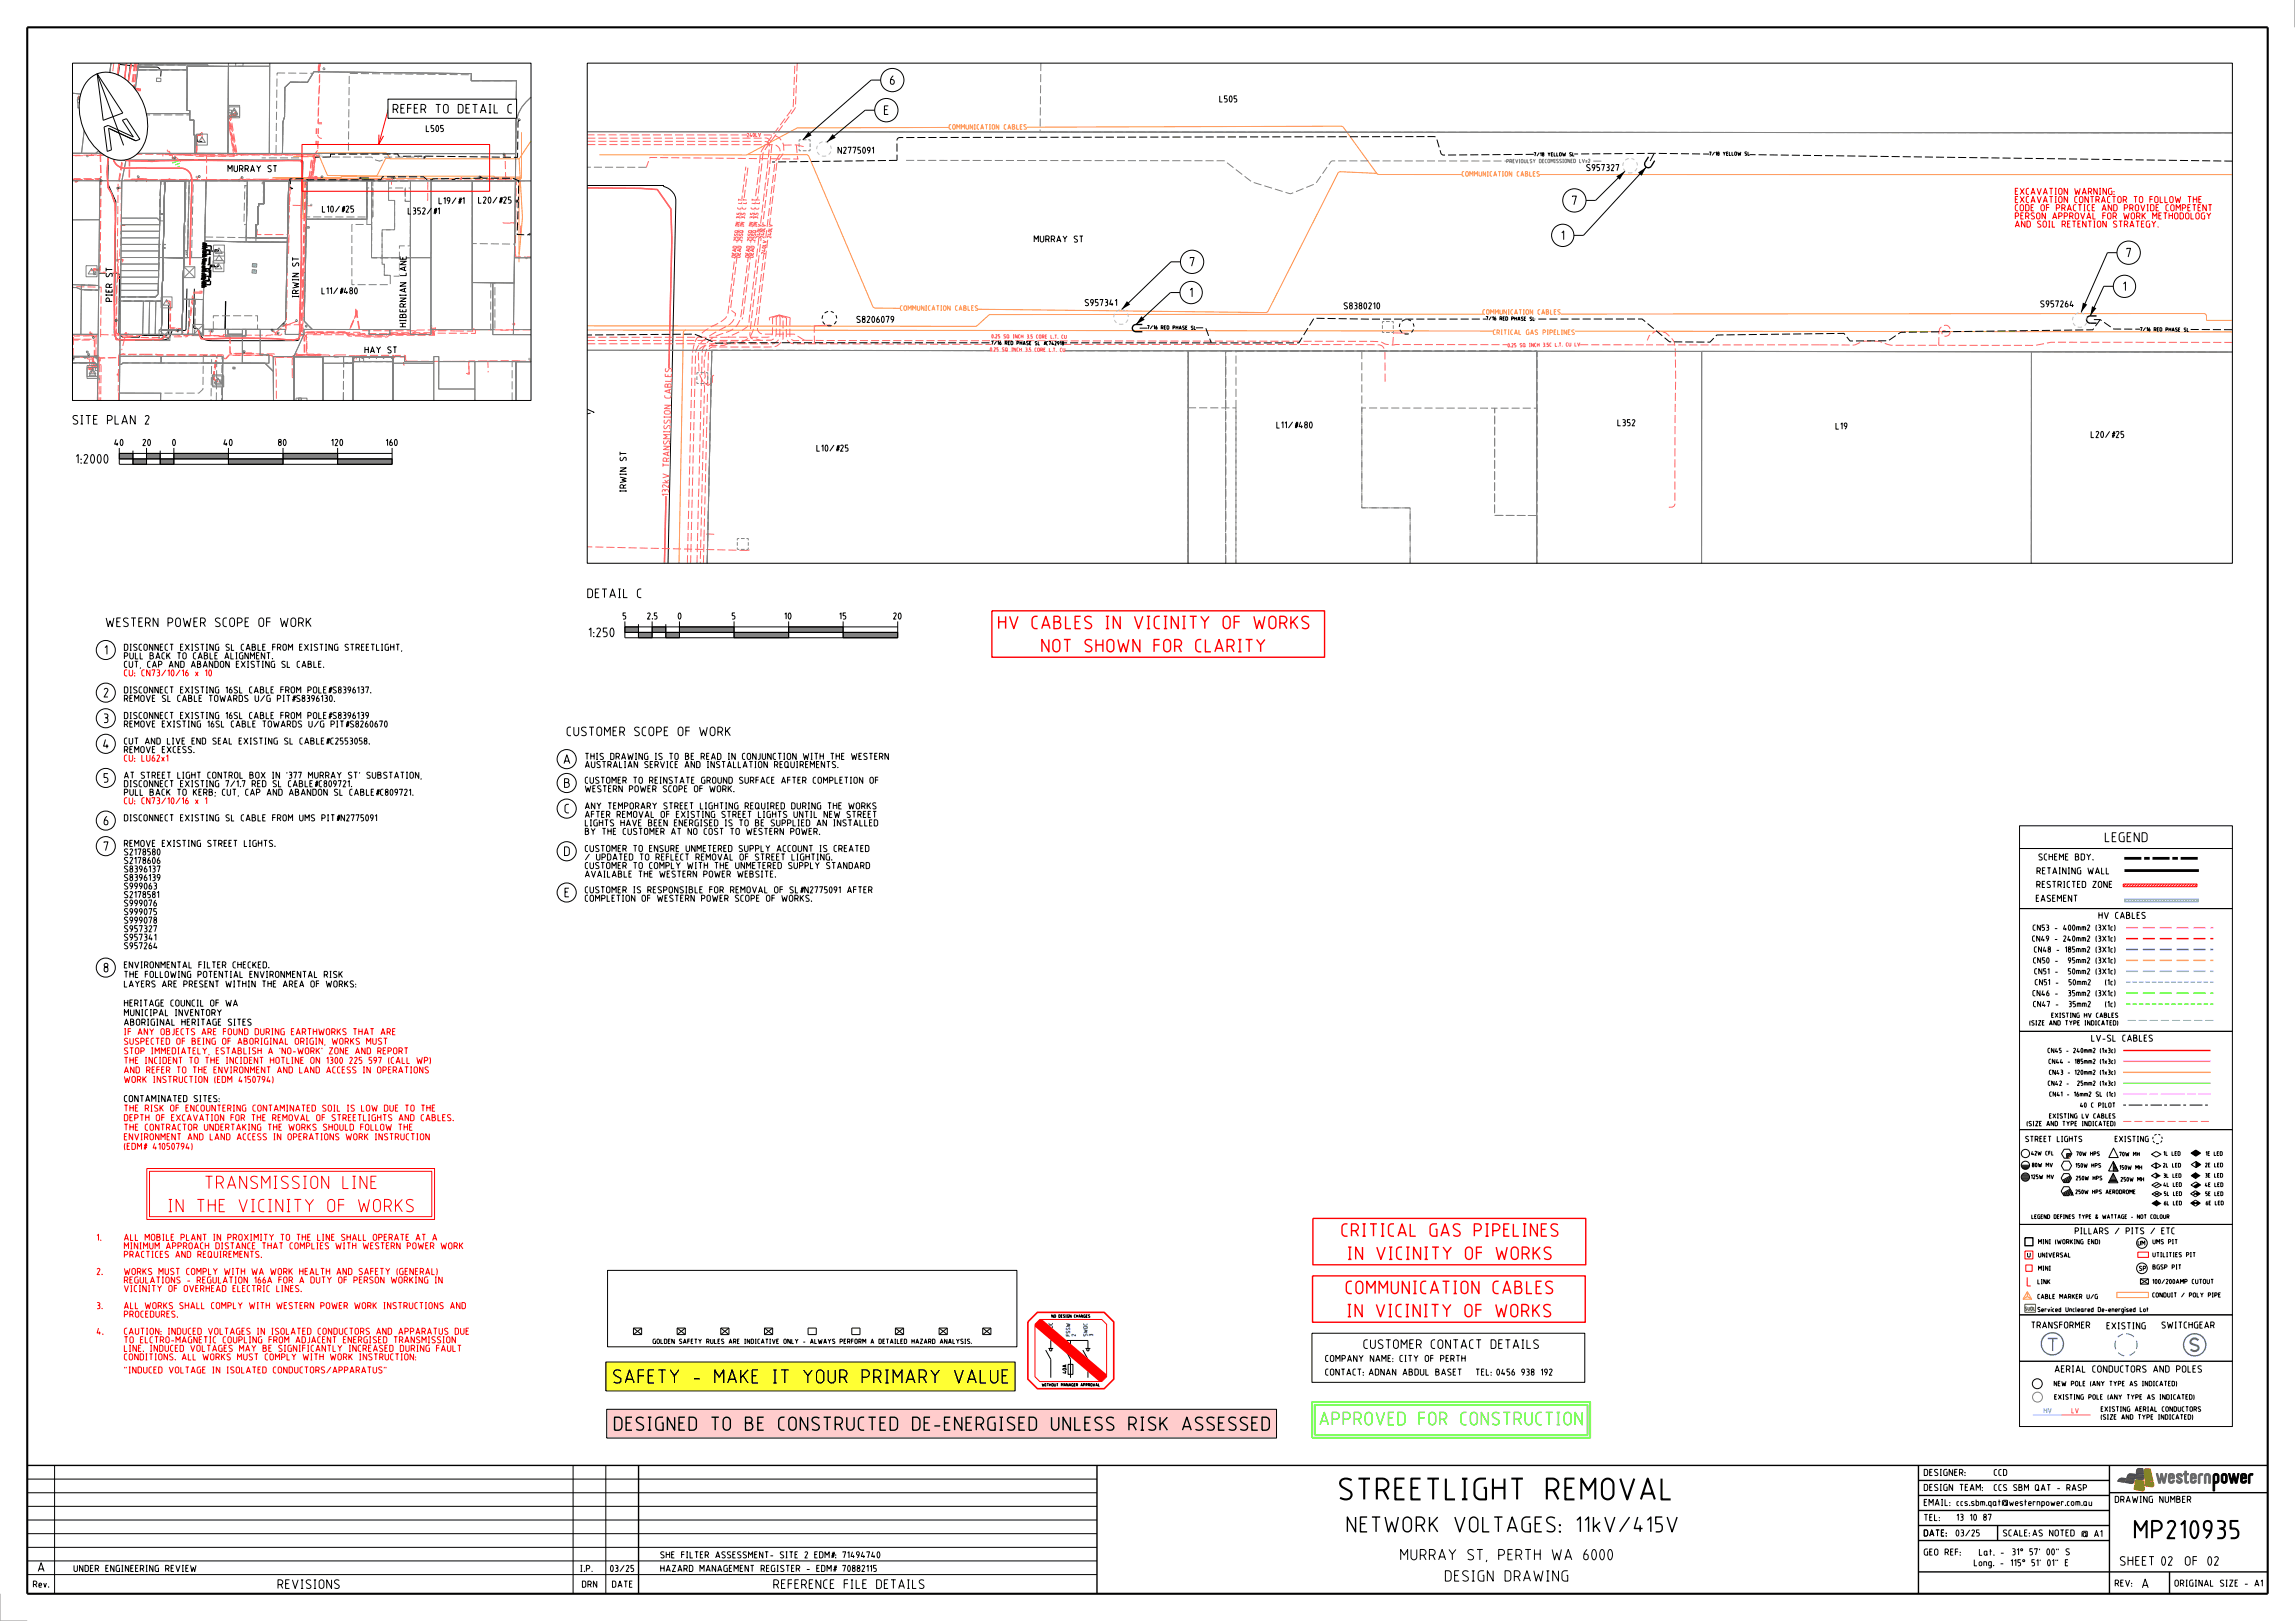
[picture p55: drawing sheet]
<svg xmlns="http://www.w3.org/2000/svg" width="841mm" height="594mm" viewBox="0 0 841 594" stroke-linecap="round" stroke-linejoin="round" font-family="sans-serif">
<defs><g id="words">
<text font-size="8.4" x="467" y="549.8">STREETLIGHT REMOVAL</text>
<text font-size="7" x="779.4" y="564">MP210935</text>
<text font-size="6" x="470" y="561.6">NETWORK VOLTAGES: 11kV/415V</text>
<g font-size="5.3">
<text x="224.6" y="507">SAFETY - MAKE IT YOUR PRIMARY VALUE</text>
<text x="225" y="524.3">DESIGNED TO BE CONSTRUCTED DE-ENERGISED UNLESS RISK ASSESSED</text>
</g>
<g font-size="5.1" fill="#03f">
<text x="750.2" y="495.3">T</text>
<text x="802.4" y="495.3">S</text>
</g>
<g font-size="5" fill="#f00">
<text x="365.7" y="230.6">HV CABLES IN VICINITY OF WORKS</text>
<text x="381.6" y="239.1">NOT SHOWN FOR CLARITY</text>
<text x="75.1" y="435.8">TRANSMISSION LINE</text>
<text x="61.6" y="444.3">IN THE VICINITY OF WORKS</text>
<text x="491.5" y="453.2">CRITICAL GAS PIPELINES</text>
<text x="493.8" y="461.7">IN VICINITY OF WORKS</text>
<text x="493.1" y="474.3">COMMUNICATION CABLES</text>
<text x="493.6" y="482.8">IN VICINITY OF WORKS</text>
</g>
<text font-size="5" fill="#3f0" x="483.5" y="522.3">APPROVED FOR CONSTRUCTION</text>
<g font-size="4.2">
<text x="491.2" y="571.8">MURRAY ST, PERTH WA 6000</text>
<text x="509.6" y="579.6">DESIGN DRAWING</text>
</g>
<text font-size="3.6" x="771.3" y="308.6">LEGEND</text>
<g font-size="3.5">
<text x="326.1" y="31.1">6</text>
<text x="143.9" y="41.6">REFER TO DETAIL C</text>
<text x="323.9" y="42.1">E</text>
<text x="576.1" y="75.2">7</text>
<text x="572.1" y="88">1</text>
<text x="779.2" y="94.3">7</text>
<text x="436" y="97.7">7</text>
<text x="778" y="106.7">1</text>
<text x="436" y="108.9">1</text>
<text x="26.6" y="155.6">SITE PLAN 2</text>
<text x="27.8" y="169.9">1:2000</text>
<text x="215.2" y="219.2">DETAIL C</text>
<text x="38.8" y="229.8">WESTERN POWER SCOPE OF WORK</text>
<text x="215.7" y="233.5">1:250</text>
<text x="38.3" y="239.9">1</text>
<text x="38" y="255.6">2</text>
<text x="38" y="264.9">3</text>
<text x="207.7" y="269.8">CUSTOMER SCOPE OF WORK</text>
<text x="37.8" y="274.3">4</text>
<text x="206.5" y="279.9">A</text>
<text x="38" y="286.8">5</text>
<text x="206.7" y="288.7">B</text>
<text x="206.9" y="298.1">C</text>
<text x="38" y="302.4">6</text>
<text x="38" y="311.8">7</text>
<text x="206.7" y="313.7">D</text>
<text x="206.9" y="328.8">E</text>
<text x="38" y="356.3">8</text>
<text x="499.6" y="494.3">CUSTOMER CONTACT DETAILS</text>
<text x="776.8" y="573.8">SHEET</text>
<text x="792" y="573.8">02</text>
<text x="802.2" y="573.8">OF02</text>
<text x="13.9" y="576">A</text>
<text x="101.7" y="582.3">REVISIONS</text>
<text x="283.4" y="582.3">REFERENCE FILE DETAILS</text>
<text x="784.9" y="582">A</text>
</g>
<text font-size="2.6" x="753" y="503">AERIAL CONDUCTORS AND POLES</text>
<g font-size="2.5">
<text x="446.8" y="37.5">L505</text>
<text x="156.1" y="48.3">L505</text>
<text x="307" y="56.3">N2775091</text>
<text x="83.4" y="63">MURRAY ST</text>
<text x="581.3" y="62.7">S957327</text>
<text x="118" y="77.9">L10/#25</text>
<text x="160.8" y="74.8">L19/#1</text>
<text x="175.2" y="74.6">L20/#25</text>
<text x="149.5" y="78.6">L352/#1</text>
<text x="378.9" y="88.8">MURRAY ST</text>
<text x="117.8" y="107.8">L11/#480</text>
<text x="41.2" y="110.6" transform="rotate(-90 41.2 110.6)">PIER ST</text>
<text x="109.5" y="109.1" transform="rotate(-90 109.5 109.1)">IRWIN ST</text>
<text x="397.5" y="112.1">S957341</text>
<text x="492.4" y="113.3">S8380210</text>
<text x="747.7" y="112.6">S957264</text>
<text x="148.9" y="119.9" transform="rotate(-90 148.9 119.9)">HIBERNIAN LANE</text>
<text x="313.9" y="118.3">S8206079</text>
<text x="133.6" y="129.5">HAY ST</text>
<text x="467.8" y="157">L11/#480</text>
<text x="592.7" y="156.2">L352</text>
<text x="672.7" y="157.4">L19</text>
<text x="766.2" y="160.5">L20/#25</text>
<text x="41.9" y="163.4">40</text>
<text x="52.2" y="163.4">20</text>
<text x="63.1" y="163.4">0</text>
<text x="81.9" y="163.4">40</text>
<text x="101.9" y="163.4">80</text>
<text x="121.4" y="163.4">120</text>
<text x="141.4" y="163.4">160</text>
<text x="299.2" y="165.5">L10/#25</text>
<text x="229.6" y="180.3" transform="rotate(-90 229.6 180.3)">IRWIN ST</text>
<text x="228.2" y="227">5</text>
<text x="237.1" y="227">2.5</text>
<text x="248.4" y="227">0</text>
<text x="268.2" y="227">5</text>
<text x="287.5" y="227">10</text>
<text x="307.6" y="227">15</text>
<text x="327.3" y="227">20</text>
<text x="45.5" y="238.4">DISCONNECT EXISTING SL CABLE FROM EXISTING STREETLIGHT,</text>
<text x="45.5" y="244.7">CUT, CAP AND ABANDON EXISTING SL CABLE.</text>
<text x="45.5" y="241.6">PULL BACK TO CABLE ALIGNMENT.</text>
<text x="45.5" y="257.2">REMOVE SL CABLE TOWARDS U/G PIT#S8396130.</text>
<text x="45.5" y="254.1">DISCONNECT EXISTING 16SL CABLE FROM POLE#S8396137.</text>
<text x="45.5" y="263.4">DISCONNECT EXISTING 16SL CABLE FROM POLE#S8396139</text>
<text x="45.5" y="266.6">REMOVE EXISTING 16SL CABLE TOWARDS U/G PIT#S8260670</text>
<text x="45.5" y="275.9">REMOVE EXCESS.</text>
<text x="45.5" y="272.8">CUT AND LIVE END SEAL EXISTING SL CABLE#C2553058.</text>
<text x="214.4" y="281.4">AUSTRALIAN SERVICE AND INSTALLATION REQUIREMENTS.</text>
<text x="214.4" y="278.4">THIS DRAWING IS TO BE READ IN CONJUNCTION WITH THE WESTERN</text>
<text x="45.5" y="285.3">AT STREET LIGHT CONTROL BOX IN '377 MURRAY ST' SUBSTATION,</text>
<text x="214.4" y="287.2">CUSTOMER TO REINSTATE GROUND SURFACE AFTER COMPLETION OF</text>
<text x="45.5" y="291.6">PULL BACK TO KERB; CUT, CAP AND ABANDON SL CABLE#C809721.</text>
<text x="45.5" y="288.4">DISCONNECT EXISTING 7/1.7 RED SL CABLE#C809721.</text>
<text x="214.4" y="290.3">WESTERN POWER SCOPE OF WORK.</text>
<text x="214.4" y="299.7">AFTER REMOVAL OF EXISTING STREET LIGHTS UNTIL NEW STREET</text>
<text x="214.4" y="296.6">ANY TEMPORARY STREET LIGHTING REQUIRED DURING THE WORKS</text>
<text x="45.5" y="300.9">DISCONNECT EXISTING SL CABLE FROM UMS PIT#N2775091</text>
<text x="214.4" y="305.9">BY THE CUSTOMER AT NO COST TO WESTERN POWER.</text>
<text x="214.4" y="302.8">LIGHTS HAVE BEEN ENERGISED IS TO BE SUPPLIED AN INSTALLED</text>
<text x="45.5" y="310.3">REMOVE EXISTING STREET LIGHTS.</text>
<text x="45.5" y="316.6">S2178606</text>
<text x="45.5" y="313.4">S2178580</text>
<text x="214.4" y="315.3">/ UPDATED TO REFLECT REMOVAL OF STREET LIGHTING.</text>
<text x="214.4" y="312.2">CUSTOMER TO ENSURE UNMETERED SUPPLY ACCOUNT IS CREATED</text>
<text x="747" y="315.3">SCHEME BDY.</text>
<text x="45.5" y="322.8">S8396139</text>
<text x="45.5" y="319.7">S8396137</text>
<text x="214.4" y="321.6">AVAILABLE THE WESTERN POWER WEBSITE.</text>
<text x="214.4" y="318.4">CUSTOMER TO COMPLY WITH THE UNMETERED SUPPLY STANDARD</text>
<text x="746.3" y="320.4">RETAINING WALL</text>
<text x="45.5" y="329.1">S2178581</text>
<text x="45.5" y="325.9">S999063</text>
<text x="214.4" y="327.3">CUSTOMER IS RESPONSIBLE FOR REMOVAL OF SL#N2775091 AFTER</text>
<text x="746.3" y="325.4">RESTRICTED ZONE</text>
<text x="45.5" y="335.3">S999075</text>
<text x="45.5" y="332.2">S999076</text>
<text x="214.4" y="330.4">COMPLETION OF WESTERN POWER SCOPE OF WORKS.</text>
<text x="746.1" y="330.4">EASEMENT</text>
<text x="45.5" y="341.6">S957327</text>
<text x="45.5" y="338.4">S999078</text>
<text x="769" y="336.7">HV CABLES</text>
<text x="45.5" y="347.8">S957264</text>
<text x="45.5" y="344.7">S957341</text>
<text x="45.5" y="358.3">THE FOLLOWING POTENTIAL ENVIRONMENTAL RISK</text>
<text x="45.5" y="354.8">ENVIRONMENTAL FILTER CHECKED.</text>
<text x="45.5" y="361.8">LAYERS ARE PRESENT WITHIN THE AREA OF WORKS:</text>
<text x="45.5" y="368.8">HERITAGE COUNCIL OF WA</text>
<text x="45.5" y="375.8">ABORIGINAL HERITAGE SITES</text>
<text x="45.5" y="372.3">MUNICIPAL INVENTORY</text>
<text x="766.4" y="381.7">LV-SL CABLES</text>
<text x="45.5" y="403.8">CONTAMINATED SITES:</text>
<text x="744.4" y="486.8">TRANSFORMER</text>
<text x="772" y="487.1">EXISTING</text>
<text x="791.1" y="486.8">SWITCHGEAR</text>
<text x="485.6" y="499.1">COMPANY NAME: CITY OF PERTH</text>
<text x="485.6" y="504.1">CONTACT:ADNAN ABDUL BASET</text>
<text x="540.8" y="504.1">TEL:0456 938 192</text>
<text x="705" y="540.8">DESIGNER:</text>
<text x="705" y="551.8">EMAIL:ccs.sbm.qat@westernpower.com.au</text>
<text x="705" y="546.3">DESIGN TEAM:</text>
<text x="775" y="550.7">DRAWING NUMBER</text>
<text x="705" y="557.3">TEL:</text>
<text x="717" y="557.3">13 10 87</text>
<text x="705" y="563">DATE: 03/25</text>
<text x="705" y="563">DATE:</text>
<text x="734" y="563">SCALE:</text>
<text x="744.8" y="563">AS NOTED @ A1</text>
<text x="242" y="571">SHE FILTER ASSESSMENT- SITE 2 EDM#: 71494740</text>
<text x="705" y="570">GEO REF:</text>
<text x="723.4" y="573.9">Long. - 115° 51' 01&quot; E</text>
<text x="725.2" y="570">Lat. - 31° 57' 00&quot; S</text>
<text x="12.1" y="581.8">Rev.</text>
<text x="27" y="576">UNDER ENGINEERING REVIEW</text>
<text x="212.6" y="576">I.P.</text>
<text x="213.3" y="581.8">DRN</text>
<text x="223.6" y="576">03/25</text>
<text x="224.3" y="581.8">DATE</text>
<text x="242" y="576">HAZARD MANAGEMENT REGISTER - EDM# 70882115</text>
<text x="775" y="581.4">REV:</text>
<text x="796.9" y="581.4">ORIGINAL SIZE - A1</text>
</g>
<g font-size="2.5" fill="#f00">
<text x="738.4" y="71.4">EXCAVATION WARNING:</text>
<text x="738.4" y="77.4">CODE OF PRACTICE AND PROVIDE COMPETENT</text>
<text x="738.4" y="74.4">EXCAVATION CONTRACTOR TO FOLLOW THE</text>
<text x="738.4" y="83.4">AND SOIL RETENTION STRATEGY.</text>
<text x="738.4" y="80.4">PERSON APPROVAL FOR WORK METHODOLOGY</text>
<text x="45.5" y="247.8">CU: CN73/10/16 x 10</text>
<text x="45.5" y="279.1">CU: LU62x1</text>
<text x="45.5" y="294.7">CU: CN73/10/16 x 1</text>
<text x="45.5" y="382.8">SUSPECTED OF BEING OF ABORIGINAL ORIGIN, WORKS MUST</text>
<text x="45.5" y="379.3">IF ANY OBJECTS ARE FOUND DURING EARTHWORKS THAT ARE</text>
<text x="45.5" y="389.8">THE INCIDENT TO THE INCIDENT HOTLINE ON 1300 225 597 (CALL WP)</text>
<text x="45.5" y="386.3">STOP IMMEDIATELY, ESTABLISH A 'NO-WORK' ZONE AND REPORT</text>
<text x="45.5" y="393.3">AND REFER TO THE ENVIRONMENT AND LAND ACCESS IN OPERATIONS</text>
<text x="45.5" y="396.8">WORK INSTRUCTION (EDM 4150794)</text>
<text x="45.5" y="407.3">THE RISK OF ENCOUNTERING CONTAMINATED SOIL IS LOW DUE TO THE</text>
<text x="45.5" y="410.8">DEPTH OF EXCAVATION FOR THE REMOVAL OF STREETLIGHTS AND CABLES.</text>
<text x="45.5" y="417.8">ENVIRONMENT AND LAND ACCESS IN OPERATIONS WORK INSTRUCTION</text>
<text x="45.5" y="414.3">THE CONTRACTOR UNDERTAKING THE WORKS SHOULD FOLLOW THE</text>
<text x="45.5" y="421.3">(EDM# 41050794)</text>
<text x="35.5" y="454.7">1.</text>
<text x="45.5" y="454.7">ALL MOBILE PLANT IN PROXIMITY TO THE LINE SHALL OPERATE AT A</text>
<text x="45.5" y="460.9">PRACTICES AND REQUIREMENTS.</text>
<text x="45.5" y="457.8">MINIMUM APPROACH DISTANCE THAT COMPLIES WITH WESTERN POWER WORK</text>
<text x="35.5" y="467.2">2.</text>
<text x="45.5" y="467.2">WORKS MUST COMPLY WITH WA WORK HEALTH AND SAFETY (GENERAL)</text>
<text x="45.5" y="473.4">VICINITY OF OVERHEAD ELECTRIC LINES.</text>
<text x="45.5" y="470.3">REGULATIONS - REGULATION 166A FOR A DUTY OF PERSON WORKING IN</text>
<text x="35.5" y="479.7">3.</text>
<text x="45.5" y="479.7">ALL WORKS SHALL COMPLY WITH WESTERN POWER WORK INSTRUCTIONS AND</text>
<text x="45.5" y="482.8">PROCEDURES.</text>
<text x="35.5" y="489.1">4.</text>
<text x="45.5" y="489.1">CAUTION: INDUCED VOLTAGES IN ISOLATED CONDUCTORS AND APPARATUS DUE</text>
<text x="45.5" y="495.3">LINE. INDUCED VOLTAGES MAY BE SIGNIFICANTLY INCREASED DURING FAULT</text>
<text x="45.5" y="492.2">TO ELCTRO-MAGNETIC COUPLING FROM ADJACENT ENERGISED TRANSMISSION</text>
<text x="45.5" y="503.3">&quot;INDUCED VOLTAGE IN ISOLATED CONDUCTORS/APPARATUS&quot;</text>
<text x="45.5" y="498.5">CONDITIONS. ALL WORKS MUST COMPLY WITH WORK INSTRUCTION:</text>
</g>
<g font-size="2.5" fill="#f66">
<text x="245.9" y="146" transform="rotate(-89 245.9 146)">CA B LES</text>
<text x="245.3" y="171.2" transform="rotate(-89 245.3 171.2)">T RA NS MI S S I ON</text>
<text x="245.1" y="178.8" transform="rotate(-89 245.1 178.8)">2 k V</text>
<text x="245" y="181.8" transform="rotate(-89 245 181.8)">13</text>
</g>
<g font-size="2.4">
<text x="760.3" y="452.2">PILLARS / PITS / ETC</text>
<text x="730.7" y="540.8">CCD</text>
<text x="730.7" y="546.3">CCS SBM QAT - RASP</text>
</g>
<g font-size="2.2">
<text x="744.9" y="341">CN53 - 400mm2 (3X1c)</text>
<text x="744.7" y="345">CN49 - 240mm2 (3X1c)</text>
<text x="745.1" y="353">CN50 -</text>
<text x="745.4" y="349">CN48 - 185mm2 (3X1c)</text>
<text x="756.6" y="353">95mm2 (3X1c)</text>
<text x="745.5" y="357">CN51 -</text>
<text x="756.8" y="357">50mm2 (3X1c)</text>
<text x="744.8" y="365">CN46 -</text>
<text x="745.7" y="361">CN51 -</text>
<text x="756.4" y="365">35mm2 (3X1c)</text>
<text x="757.9" y="361">50mm2</text>
<text x="771.3" y="361">(1c)</text>
<text x="745.1" y="369">CN47 -</text>
<text x="757.5" y="369">35mm2</text>
<text x="771.1" y="369">(1c)</text>
<text x="742.2" y="418.5">STREET LIGHTS</text>
<text x="775" y="418.5">EXISTING</text>
</g>
<g font-size="1.9" fill="#ffa032">
<text x="347.7" y="47.4">COMMUNICATION CABLES</text>
<text x="535.7" y="64.7">COMMUNICATION CABLES</text>
<text x="329.9" y="113.8">COMMUNICATION CABLES</text>
<text x="543.3" y="115.3">COMMUNICATION CABLES</text>
<text x="547.2" y="122.7">CRITICAL GAS PIPELINES</text>
</g>
<g font-size="1.9">
<text x="752.7" y="507.9">NEW POLE (ANY TYPE AS INDICATED)</text>
<text x="752.9" y="512.9">EXISTING POLE (ANY TYPE AS INDICATED)</text>
<text x="769.9" y="520.2">(SIZE AND TYPE INDICATED)</text>
<text x="769.9" y="517.3">EXISTING AERIAL CONDUCTORS</text>
</g>
<text font-size="1.9" fill="#39f" x="749" y="517.9">HV</text>
<text font-size="1.9" fill="#f66" x="759.1" y="517.9">LV</text>
<g font-size="1.8">
<text x="743.7" y="375.7">(SIZE AND TYPE INDICATED)</text>
<text x="751.7" y="372.9">EXISTING HV CABLES</text>
<text x="750.4" y="385.8">CN45 - 240mm2 (1x3c)</text>
<text x="750.7" y="389.8">CN44 - 185mm2 (1x3c)</text>
<text x="750.9" y="393.8">CN43 - 120mm2 (1x3c)</text>
<text x="750.5" y="397.8">CN42 -</text>
<text x="751" y="401.8">CN41 - 16mm2 SL (1c)</text>
<text x="760.1" y="397.8">25mm2 (1x3c)</text>
<text x="762.3" y="405.8">40 C PILOT</text>
<text x="742.7" y="412.6">(SIZE AND TYPE INDICATED)</text>
<text x="750.9" y="409.8">EXISTING LV CABLES</text>
<text x="746.9" y="455.9">MINI (WORKING END)</text>
<text x="788.8" y="455.9">UMS PIT</text>
<text x="746.9" y="460.8">UNIVERSAL</text>
<text x="783.4" y="456.4">UM</text>
<text x="788.8" y="460.7">UTILITIES PIT</text>
<text x="746.9" y="465.6">MINI</text>
<text x="783.9" y="465.7">SP</text>
<text x="788.8" y="465.1">BGSP PIT</text>
<text x="746.7" y="470.5">LINK</text>
<text x="788.8" y="470.5">100/200AMP CUTOUT</text>
<text x="746.7" y="476">CABLE MARKER U/G</text>
<text x="788.8" y="475.4">CONDUIT / POLY PIPE</text>
<text x="746.7" y="480.8">Serviced Uncleared De-energised Lot</text>
<text x="239.2" y="492.4">GOLDEN SAFETY RULES ARE INDICATIVE ONLY - ALWAYS PERFORM A DETAILED HAZARD ANALYSIS.</text>
</g>
<g font-size="1.6">
<text x="744.4" y="423.4">42W CFL</text>
<text x="760.9" y="423.5">70W HPS</text>
<text x="776.6" y="423.7">70W MH</text>
<text x="792.8" y="423.5">1L LED</text>
<text x="808.3" y="423.5">1E LED</text>
<text x="744.3" y="432">125W MV</text>
<text x="744.7" y="427.7">80W MV</text>
<text x="760.6" y="427.8">150W HPS</text>
<text x="776.7" y="428.6">150W MH</text>
<text x="792.7" y="427.8">2L LED</text>
<text x="792.8" y="431.6">3L LED</text>
<text x="808.1" y="427.7">2E LED</text>
<text x="808.1" y="431.5">3E LED</text>
<text x="760.6" y="437.5">250W HPS AERODROME</text>
<text x="760.7" y="432.5">250W HPS</text>
<text x="777.1" y="432.9">250W MH</text>
<text x="792.8" y="434.9">4L LED</text>
<text x="808" y="434.9">4E LED</text>
<text x="758.8" y="438.3">A</text>
<text x="793" y="441.6">6L LED</text>
<text x="793" y="438.2">5L LED</text>
<text x="808.2" y="438.2">5E LED</text>
<text x="808.3" y="441.6">6E LED</text>
<text x="744.5" y="446.6">LEGEND DEFINES TYPE &amp; WATTAGE - NOT COLOUR</text>
</g>
<g font-size="1.5" fill="#0028fa">
<text x="385.8" y="489.4" transform="rotate(-90 385.8 489.4)">SWDC</text>
<text x="387.8" y="489.4" transform="rotate(-90 387.8 489.4)">1</text>
<text x="392.1" y="489.6" transform="rotate(-90 392.1 489.6)">FSSW</text>
<text x="394.2" y="489.6" transform="rotate(-90 394.2 489.6)">2</text>
<text x="398.5" y="489.6" transform="rotate(-90 398.5 489.6)">SWDC</text>
<text x="400.5" y="489.6" transform="rotate(-90 400.5 489.6)">3</text>
</g>
<text font-size="1.5" x="390.8" y="503.3" transform="rotate(-90 390.8 503.3)">40A</text>
<g font-size="1.4" fill="#f66">
<text x="273.8" y="50.2" transform="rotate(-2 273.8 50.2)">2</text>
<text x="274.8" y="50.2" transform="rotate(-2 274.8 50.2)">4</text>
<text x="275.9" y="50.1" transform="rotate(-2 275.9 50.1)">0 LV</text>
<text x="271.6" y="76.8" transform="rotate(-83 271.6 76.8)">C</text>
<text x="271.8" y="74.7" transform="rotate(-83 271.8 74.7)">LT</text>
<text x="273.3" y="76.8" transform="rotate(-83 273.3 76.8)">C</text>
<text x="273.5" y="74.7" transform="rotate(-83 273.5 74.7)">LT</text>
<text x="276.5" y="76.8" transform="rotate(-83 276.5 76.8)">C</text>
<text x="276.8" y="74.7" transform="rotate(-83 276.8 74.7)">LT</text>
<text x="278.1" y="76.8" transform="rotate(-83 278.1 76.8)">C</text>
<text x="278.3" y="74.7" transform="rotate(-83 278.3 74.7)">LT</text>
<text x="270.8" y="83.1" transform="rotate(-83 270.8 83.1)">I N</text>
<text x="271.2" y="80.2" transform="rotate(-83 271.2 80.2)">3 .5</text>
<text x="272.6" y="83.1" transform="rotate(-83 272.6 83.1)">I N</text>
<text x="272.9" y="80.2" transform="rotate(-83 272.9 80.2)">3 .5</text>
<text x="275.8" y="83.1" transform="rotate(-83 275.8 83.1)">I N</text>
<text x="276.1" y="80.2" transform="rotate(-83 276.1 80.2)">3 .5</text>
<text x="277.3" y="83.1" transform="rotate(-83 277.3 83.1)">I N</text>
<text x="277.7" y="80.2" transform="rotate(-83 277.7 80.2)">3 .5</text>
<text x="270.2" y="88.9" transform="rotate(-83 270.2 88.9)">.2</text>
<text x="270.3" y="87.5" transform="rotate(-83 270.3 87.5)">5 S Q</text>
<text x="271.9" y="88.9" transform="rotate(-83 271.9 88.9)">.2</text>
<text x="272.1" y="87.5" transform="rotate(-83 272.1 87.5)">5 S Q</text>
<text x="275.1" y="88.9" transform="rotate(-83 275.1 88.9)">.2</text>
<text x="275.3" y="87.5" transform="rotate(-83 275.3 87.5)">5 S Q</text>
<text x="276.7" y="88.9" transform="rotate(-83 276.7 88.9)">.2</text>
<text x="276.8" y="87.5" transform="rotate(-83 276.8 87.5)">5 S Q</text>
<text x="278.5" y="87.3" transform="rotate(-83 278.5 87.3)">2</text>
<text x="278.6" y="86.3" transform="rotate(-83 278.6 86.3)">4</text>
<text x="278.8" y="85.2" transform="rotate(-83 278.8 85.2)">0 LV</text>
<text x="280" y="87.3" transform="rotate(-83 280 87.3)">2</text>
<text x="280.1" y="86.3" transform="rotate(-83 280.1 86.3)">4</text>
<text x="280.2" y="85.2" transform="rotate(-83 280.2 85.2)">0 LV</text>
<text x="282.5" y="87.3" transform="rotate(-83 282.5 87.3)">2</text>
<text x="282.6" y="86.3" transform="rotate(-83 282.6 86.3)">4</text>
<text x="282.8" y="85.2" transform="rotate(-83 282.8 85.2)">0 LV</text>
<text x="269.5" y="94.4" transform="rotate(-83 269.5 94.4)">DEA D</text>
<text x="271.3" y="94.4" transform="rotate(-83 271.3 94.4)">DEA D</text>
<text x="274.5" y="94.4" transform="rotate(-83 274.5 94.4)">DEA D</text>
<text x="276" y="94.4" transform="rotate(-83 276 94.4)">DEA D</text>
<text x="280.4" y="93.2" transform="rotate(-83 280.4 93.2)">2</text>
<text x="280.5" y="92.3" transform="rotate(-83 280.5 92.3)">4</text>
<text x="280.6" y="91.1" transform="rotate(-83 280.6 91.1)">0 LV</text>
<text x="362.8" y="123.9">0.25 SQ INCH 3.5 CORE L.T. CU</text>
<text x="362.8" y="128.7">0.25 SQ INCH 3.5 CORE L.T. CU</text>
<text x="552.5" y="127.3" transform="rotate(-1 552.5 127.3)">0 .2</text>
<text x="554.9" y="127.2" transform="rotate(-1 554.9 127.2)">5</text>
<text x="556.9" y="127.2" transform="rotate(-1 556.9 127.2)">S Q</text>
<text x="560.4" y="127.1" transform="rotate(-1 560.4 127.1)">I NCH</text>
<text x="565.4" y="127.1" transform="rotate(-1 565.4 127.1)">3 .5 C</text>
<text x="569.9" y="127" transform="rotate(-1 569.9 127)">L.T .</text>
<text x="573.9" y="127" transform="rotate(-1 573.9 127)">CU</text>
<text x="577.1" y="126.9" transform="rotate(-1 577.1 126.9)">LV</text>
</g>
<text font-size="1.4" fill="#828282" x="552.1" y="59.8">PREVIOULSY DECOMISSIONED LVx2</text>
<g font-size="1.4">
<text x="562.2" y="57.3">7/18 YELLOW SL</text>
<text x="626.4" y="57">7/18 YELLOW SL</text>
<text x="544.6" y="117.3" transform="rotate(1 544.6 117.3)">7 / 16</text>
<text x="549.6" y="117.4" transform="rotate(1 549.6 117.4)">RED</text>
<text x="553.9" y="117.4" transform="rotate(1 553.9 117.4)">P HA S E</text>
<text x="560.6" y="117.5" transform="rotate(1 560.6 117.5)">S L</text>
<text x="420.5" y="120.6" transform="rotate(1 420.5 120.6)">7 / 16</text>
<text x="425.5" y="120.7" transform="rotate(1 425.5 120.7)">RED</text>
<text x="429.7" y="120.7" transform="rotate(1 429.7 120.7)">P HA S E</text>
<text x="436.4" y="120.8" transform="rotate(1 436.4 120.8)">S L</text>
<text x="784.3" y="121.3" transform="rotate(1 784.3 121.3)">7 / 16</text>
<text x="789.3" y="121.4" transform="rotate(1 789.3 121.4)">RED</text>
<text x="793.6" y="121.4" transform="rotate(1 793.6 121.4)">P HA S E</text>
<text x="800.3" y="121.5" transform="rotate(1 800.3 121.5)">S L</text>
<text x="363.3" y="126.3">7/16 RED PHASE SL #C742918</text>
</g>
<text font-size="1.3" fill="#329932" x="742" y="480.2">SUDL</text>
<g font-size="1.1">
<text x="385.4" y="482.8">NO DESIGN CHANGES</text>
<text x="381.8" y="508">WITHOUT MANAGER APPROVAL</text>
</g>
</g></defs>
<path d="M114.3 57.3h2.7l3.1 7 17.9 .2 3.3-6.4h1.8M190.2 58.2l1.3 21.4-1.2 13.5M191.1 48.5v16.9h-1M194.6 51.6l-4.4 6.6h-47l-1.7-2.2h-24.9l-2.3 1.3h-6.8M219.6 56.7l53.9 .1 18.9-9.9 199.1-.7 .8 .4 12.2 16.9 .8 .5h312.8M273.9 56.6l21.6 .1 .7 .3 23.6 55.3 .9 .6 143.4 1.6 .6-.5 25.8-50.8 .7-.3 13.3 .6M99.8 65.1l24.9 .1 .7-.6h55.6l.1 .3h9.2l.1 3.6M100.9 65.3h10.5M111.1 80.3l.3-15 78.7 .1 .1 30.7M818.1 117.4h-9.5v-1.5a1.01 1.01 0 0 0-1-1l-444.7 .4-.6 .2-4.2 3.8-.7 .3-142.2-.2M215.2 120.9l36.2 .1M818.1 121.6l-566.7-.6a1.02 1.02 0 0 0-1 .9l-1.6 84.5" fill="none" stroke="#ffa032" stroke-width=".37"/>
<path d="M222.6 465.5h150v28h-150zM232.1 486.6h3v2.4h-3zM248.1 486.6h3v2.4h-3zM264.1 486.6h3v2.4h-3zM280.1 486.6h3v2.4h-3zM296.1 486.6h3v2.4h-3zM312.1 486.6h3v2.4h-3zM328.1 486.6h3v2.4h-3zM344.1 486.6h3v2.4h-3zM360.1 486.6h3v2.4h-3zM385.1 491.2h13.6M398.7 498.1v6.8" fill="none" stroke="#000" stroke-width=".37"/>
<path d="M249 229.7h20v2h-20z" fill="#828282"/>
<path d="M249 229.7h20v2h-20z" fill="none" stroke="#000" stroke-width=".37"/>
<path d="M269 231.7h20v2h-20z" fill="#828282"/>
<path d="M269 231.7h20v2h-20z" fill="none" stroke="#000" stroke-width=".37"/>
<path d="M289 229.7h20v2h-20z" fill="#828282"/>
<path d="M289 229.7h20v2h-20z" fill="none" stroke="#000" stroke-width=".37"/>
<path d="M309 231.7h20v2h-20z" fill="#828282"/>
<path d="M309 231.7h20v2h-20z" fill="none" stroke="#000" stroke-width=".37"/>
<path d="M244 231.7h5v2h-5z" fill="#828282"/>
<path d="M244 231.7h5v2h-5z" fill="none" stroke="#000" stroke-width=".37"/>
<path d="M239 229.7h5v2h-5z" fill="#828282"/>
<path d="M239 229.7h5v2h-5z" fill="none" stroke="#000" stroke-width=".37"/>
<path d="M234 231.7h5v2h-5z" fill="#828282"/>
<path d="M234 231.7h5v2h-5z" fill="none" stroke="#000" stroke-width=".37"/>
<path d="M229 229.7h5v2h-5z" fill="#828282"/>
<path d="M229 229.7h5v2h-5z" fill="none" stroke="#000" stroke-width=".37"/>
<path d="M63.7 166.2h20v2h-20z" fill="#828282"/>
<path d="M63.7 166.2h20v2h-20z" fill="none" stroke="#000" stroke-width=".37"/>
<path d="M83.7 168.2h20v1.9h-20z" fill="#828282"/>
<path d="M83.7 168.2h20v1.9h-20z" fill="none" stroke="#000" stroke-width=".37"/>
<path d="M103.7 166.2h20v2h-20z" fill="#828282"/>
<path d="M103.7 166.2h20v2h-20z" fill="none" stroke="#000" stroke-width=".37"/>
<path d="M123.7 168.2h20v1.9h-20z" fill="#828282"/>
<path d="M123.7 168.2h20v1.9h-20z" fill="none" stroke="#000" stroke-width=".37"/>
<path d="M58.7 168.2h5v1.9h-5z" fill="#828282"/>
<path d="M58.7 168.2h5v1.9h-5z" fill="none" stroke="#000" stroke-width=".37"/>
<path d="M53.7 166.2h5v2h-5z" fill="#828282"/>
<path d="M53.7 166.2h5v2h-5z" fill="none" stroke="#000" stroke-width=".37"/>
<path d="M48.7 168.2h5v1.9h-5z" fill="#828282"/>
<path d="M48.7 168.2h5v1.9h-5z" fill="none" stroke="#000" stroke-width=".37"/>
<path d="M43.7 166.2h5v2h-5z" fill="#828282"/>
<g fill="none" stroke="#000" stroke-width=".37">
<path d="M43.5 23.1l.5 .5 5.2 .6 .8 .3 7.7 .1 1.4 1.3-.2 2.1M43.9 23.1l-4.1 33-.4 11 3 6.7-.5 48.3 .4 1.5 .9 .9 16.8 .1a2.57 2.57 0 0 0 2.6-2.1l.5-1.5 4.6 .1 .5-.4 .3-14.9M47.8 23.1l-4.1 33.4a2.2 2.2 0 0 0 1.8 2.2h64.9l.5 .4-.5 37.4-.8 27.4-.3 .8-31.4 .1-2.8-.3-1.3-1.1-1.2-2.8-1.2-.2-.5-.5 .3-14.1M48.7 32.1v.1M48.7 32.3l.1 .2M48.9 32.5h.2M49 31.9l-.2 .1M49.1 31.9l.1 .1M49.3 32.1l.1 .1M49.4 32.3l-.2 .2M118.4 25v.2M118.4 25.3l.1 .1"/>
<path d="M118.6 25.5h.2M118.7 24.9h-.2M118.8 24.9h.1M119 25l.1 .2M119 25.3l-.1 .1M37.7 53.1l-.1 .1M37.7 53.3l.1 .1M37.9 53.5h.2M37.9 52.9h-.2M38 52.9h.2M38.3 53v.2M38.3 53.3l-.1 .1"/>
<path d="M63.7 57.7v.2M63.7 58l.1 .2M63.9 58.2h.2M64 57.6h-.2M64.1 57.6h.1M64.3 57.7v.2M64.3 58l-.1 .2M73.2 49.7l-1 .1 .1 2h1.8M184.4 57l.1 .1M184.4 56.7v.1M184.6 57.1h.2M184.6 56.5l-.1 .1"/>
<path d="M184.8 56.5h.1M185 56.7l.1 .1M185 56.9l-.1 .2M190 44l.1 .1M190 43.7v.2M190.2 44.2h.2M190.2 43.6h-.1M190.4 43.6h.1M190.6 43.7v.2M190.6 44l-.1 .1M36.7 66v.1M36.7 66.3l.1 .1"/>
<path d="M36.9 66.5h.2M37 65.8l-.2 .1M37.1 65.8l.1 .1M37.3 66.2v.2M37.3 66l.1 .1M42.8 68.8v.2M42.8 69.1l.1 .1M43 69.3h.3M43.1 68.6l-.2 .1M43.2 68.6l.2 .1M43.4 68.8l.1 .1M43.5 69.1l-.1 .1"/>
<path d="M50.3 64.9l.1 .1M50.4 64.6l-.1 .1M50.6 65h.2M50.6 64.4l-.2 .1M50.7 64.4h.2M50.9 64.6l.1 .1M51 64.8l-.1 .2M72.7 64.5v.2M72.7 64.8l.1 .1M73 64.9h.1M73 64.3l-.2 .1M73.1 64.3l.1 .1"/>
<path d="M73.3 64.8v.1M73.3 64.5l.1 .1M88.4 64.9v.1M88.4 65.2l.1 .1M88.7 65.4h.1M88.7 64.7l-.2 .1M88.8 64.7l.1 .1M89 65.2v.1M89 64.9l.1 .1M117.7 64.9l.1 .1M117.7 64.6v.2M117.9 65.1h.2"/>
<path d="M117.9 64.4l-.1 .2M118.1 64.4l.1 .1M118.3 64.6l.1 .2M118.3 64.9l-.1 .1M144.1 65v.2M144.1 65.3l.2 .1M144.4 65.5h.1M144.4 64.8l-.2 .1M144.5 64.8l.1 .1M144.7 65l.1 .2M144.7 65.3v.1M189.2 74h.2"/>
<path d="M189.3 73.4l.2 .1M189.6 73.6v.1M189.6 73.8l-.1 .2M215.2 68h27.9l.1 .3a5.8 5.8 0 0 1 4.5 6.2l-2.9 131.9M193.8 85.7v.2M193.8 86l.1 .1M194 86.2h.2M194.1 85.5l-.2 .1M194.2 85.5l.1 .1M194.4 85.7l.1 .1M194.4 86l-.1 .1M36.2 100.1l7.1 .1 .4 .4-.1 20.9a2.67 2.67 0 0 0 1.4 2.1h6l.3-.7h8.6a1.44 1.44 0 0 0 1.8-.7l.1-10.4"/>
<path d="M42.2 117.4v.1M42.2 117.6l.1 .2M42.4 117.8h.2M42.4 117.2l-.1 .1M42.5 117.2l.2 .1M42.8 117.6l-.1 .2M42.8 117.4v.1M82.6 110.4l-.1 10.3M82.8 110.4l-.4 10.3M103.8 118.7l-.1 .1M103.8 118.9l.1 .2M104 119.1h.1"/>
<path d="M104 118.5l-.2 .1M104.1 118.5h.1M104.4 118.7v.1M104.4 118.9l-.1 .2M108.4 117.3l-.1 .2M108.4 117.6v.1M108.6 117.8h.2M108.6 117.2h-.2M108.7 117.2h.2M109 117.3v.2M109 117.6l-.1 .1M111.9 119.7l.1 .1"/>
<path d="M111.9 119.4v.1M112.1 119.8h.2M112.1 119.2l-.1 .1M112.3 119.2l.1 .1M112.5 119.4v.1M112.5 119.7l-.1 .1M301.5 117.8l.8 1M301.6 115.6l-.3 1.2M303.1 119.3h1.6M303.5 114.2l-1.3 .6M304.4 114.2l1.1 .4M306.3 115.5l.3 1.2"/>
<path d="M306.5 117.7l-.8 1.1M513.1 118.6l-.3 1.2M515 117.2l-1.3 .6M516 117.2l1 .4M517.8 118.5l.3 1.2M26.6 131.9h.1M26.7 132h.2M26.7 131.3l-.1 .1M26.8 131.3l.2 .1M27.1 131.8l-.1 .1M27.1 131.5v.1M31.7 128.9l-.1 .1"/>
<path d="M31.7 129.1l.1 .2M31.9 129.3h.2M31.9 128.7l-.1 .1M32 128.7l.2 .1M32.2 130l.1 .2M32.2 129.7v.2M32.3 128.9v.1M32.3 129.1l-.1 .2M32.4 130.2h.2M32.4 129.6h-.1M32.6 129.6h.1M32.8 129.7v.2"/>
<path d="M32.8 130l-.1 .2M33.9 123.5v.2M33.9 123.8l.1 .1M34.1 124h.3M34.2 123.3l-.2 .1M34.3 123.3l.1 .1M34.5 123.5l.1 .1M34.6 123.8l-.1 .1M64.9 121.1l-.1 .1M64.9 121.4l.1 .1M65.1 121.6h.2M65.1 120.9l-.2 .1"/>
<path d="M65.2 120.9l.2 .1M65.5 121.3l-.1 .2M65.5 121.1v.1M77.4 121.2v.1M77.4 121.5l.1 .1M77.6 121.6h.2M77.7 121l-.2 .1M77.8 121h.1M78 121.4v.2M78 121.2l.1 .1M89.1 128.9l.2 .2M89.2 128.7l-.1 .1"/>
<path d="M89.4 129.1h.2M89.4 128.5h-.1M89.5 128.5h.2M89.7 128.7l.1 .1M89.8 128.9l-.1 .1M99.4 121.1l.1 .1M99.4 120.8v.2M99.6 121.3h.2M99.6 120.6l-.1 .1M99.8 120.6l.1 .1M100 120.8v.2M100 121.1l-.1 .1"/>
<path d="M101.6 122.2l.1 .1M101.6 121.9v.2M101.8 122.4h.2M101.8 121.7l-.1 .1M102 121.7l.1 .1M102.2 121.9l.1 .2M102.2 122.2l-.1 .1M513 120.9l.8 1M516.3 122.3h-1.6M517.9 120.7l-.7 1.1M43.7 166.2h5v2h-5zM480.8 488.6h99.9v17.9h-99.9z"/>
</g>
<g fill="none" stroke="#828282" stroke-width=".37">
<path d="M28.3 36.4h1l.1 1.2-1 .1zM28.5 35.5h4v4.1h-4zM30.5 36.5l1.3 2.1h-2.5zM32.3 34.8l6.9 .8-2.6 20.6h-6.7zM40.6 23.1l-3.9 31.6-1.6 1.5h-8.5M40.7 23.1l-4.1 33.1h10.1l4-32.4M40.7 23.1l-1.5 12.5-12.6-1.5 5.7 .7-2.4 21.4h-3.3M49 32v-.3h.5v.3M49 32.1v.1M49 32.2h.5M49.5 32.1v.1M50.5 25.6h18.1l-.1 14.9h1.1l-.1 1.1h-21z"/>
<path d="M50.7 23.8h25.5v.5h-7.6v1.3h-18.1zM50.7 23.8h25.5v.5h7.5v-1.2v1.2h15.1v-1.2l-.1 33.1h4.8l.2-11.5 .6-1.9 .1-10.7 2-2 6.3 .1 2.3-3.9 57.7 .7v2.6h16.6l-.2 16.4a13.5 13.5 0 0 1 5.5-10.4 13.8 13.8 0 0 0-5.5 10.4l-.2 20.3h5.7h-5.7l-.4 28.2h6.1h-6.1l-.4 28.1h6.5M50.8 23.1l-.1 .7M57.4 28.6l1.6 .1-.1 1.2-1.6-.1zM68.6 24.3h15.1l-.2 31.9h-12.1v-6.7h-.4v-5.5h-1.5l.1-3.5h-1.1zM83.7 24.3h15.1l-.1 31.9h-15.2zM83.8 39.2h4v4h-4zM83.8 38.6h4v4.1h-4zM85.8 39.6l1.3 2.1h-2.5zM104.4 32.1l2-2 6.3 .1 2.3-3.9 57.7 .7v2.6h16.6l-.3 26.7-85.5-.1 .2-11.5 .6-1.9zM26.6 56.2h20.1l-2 10M31.7 57h.5v.5h-.4z"/>
<path d="M35.1 56.2l1.6-1.5-.2 1.5zM46.7 56.2l142.3 .1-.1 10-144.2-.1zM48.5 41.6h21v2.4h1.5v5.5h.4v6.7h-24.7zM63.1 58.1h.1M63.1 57.6h.1M63.1 57.6v.5M63.3 57.6h.1M63.3 58.1h.1M63.5 57.6v.5M72 49.1h4v4.1h-4zM74 50.2l1.2 2h-2.5zM83.7 40.3l1.2 .1-.1 .9h-1.2z"/>
<path d="M85.8 40.2l1.2 1.9h-2.5zM116.7 56.6v.5M116.8 56.6h.1M116.8 57.1h.1M117.1 56.6h.1M117.1 57.1h.1M117.1 56.6v.5M184.4 56.2h.5v.4h-.5zM215.2 48.3l602.9 .4M292.8 52.6v1.3M292.8 54.6v.6h.7M293.5 51.2h-.7v.7"/>
<path d="M294.2 51.2h1.3M294.2 55.2h1.3M296.2 51.2h.7v.7M296.9 52.6v1.3M296.9 54.6v.6h-.7M36.5 65.6h.5M36.5 65.7v.2M37 66h-.5M37 65.7v.2M43.5 68.5h.5v.5h-.5zM44.5 79.9h13.1l1 1-.1 1.4h-14.1zM44.7 66.2h-8.1l-.9 80.5 .1-12.6-1.1-1.1h-8.1h8.1l1.1 1.1 .1-3.5h-9.3h9.3l.1-8.1h-9.4h3l.2-16.4-1.8-.7h-1.4h1.4l1.8 .7v-1.7l-3.2-.1 9.6 .3"/>
<path d="M44.7 66.2l-1 80.5 .1-2.7 15.1 .1-.1 2.6 .1-2.6-15.1-.1 .1-10.4h.6l.5-.6 36.6 .1-.1 13.6 .1-13.6h15.5l3.1 3v10.6l-.1-16h7.6l.1 16-.1-16h10.5l.1 16-.1-13.6h11.2v13.6v-16h14.5v16v-13.6h15.1v13.6v-16h1.8v11.9h13.2v4.1v-14.2h15.2v14.2v-14.2h5.4h-33.8v-1.8h-1.8v1.8h-10.7v-1.8h-40.6l3.7-8.2v-1.8h23.9v1.9h7.5v-1.9h7.6v1.9h7.5v-1.9l22.7 .1v1.8h14M44.7 66.2h-18.1h10l-.2 14.3-9.8 .1 9.8-.1-.2 24.1M44.7 66.2h14.2l-.3 14.7-1-1h-13.1zM58.6 78.4h1.5l-.7 31.9h-15.3l.1-1.5h12.7l1.1-1zM58.9 66.2h1.5l-.3 12.2h-1.5zM60.4 66.2h7.5l-.6 28.2h-7.5zM67.9 66.2h7.6l-.6 28.2h-7.6zM71.8 64.6h.6v.5h-.6zM75.2 66h.5v.5h-.5zM75.5 66.2h15.2l-.5 20.9 15.1 .2v1.5l-30.3-.4zM87.3 65.9h.5v.5h-.5zM90.7 66.2h6v8.4h-1.9v1.1h-.3v6.6h-.7v4.8h-3.6z"/>
<path d="M96 67.4h.5M96 67.2v-.3h.5v.3M96 67.3v.1M96.5 67.3v.1M96.7 66.2h9.1l-.5 21.1-11.5-.2v-4.8h.7v-6.6h.3v-1.1h1.9zM105.8 66.2h6.8l-1.1 51.5 3 3h-3.1v1.8h-6.9l.1-1.8h-3l3-3zM111.9 67.4v.2M111.9 67.7l.1 .1M112 67.3h-.1M112.1 67.3h.2M112.1 67.8h.2M112.4 67.3h.1"/>
<path d="M112.4 67.4v.2M112.4 67.7v.1M112.6 66.2l21.8 .1v14h-22.1zM113.8 74.9h.5v.4h-.5zM143.3 64.9h.5v.5h-.5zM150.4 66.3h7.6l-.1 28.1h-7.5zM158 66.3h15.1l-.1 54.5-15.1-.1zM173.1 66.3h15.8l-.5 37.4-15.4-.2zM31.5 97.4h4.1v4h-4.1zM33.5 98.4l1.3 2h-2.5zM34.3 99.6h.8v1h-.8zM42.6 95.1h.5v.5h-.5z"/>
<path d="M44.3 99.2h13.8v2.4h-13.9zM44.3 96.8h13.9l-.1 2.4h-13.8zM44.3 92h14l-.1 2.4h-13.9zM44.3 94.4h13.9v2.4h-13.9zM44.4 89.6h13.9v2.4h-14zM44.4 87.2h14l-.1 2.4h-13.9zM44.4 82.3h14.1v2.4h-14.1zM44.5 84.7h14l-.1 2.5h-14zM59.8 94.4h7.5l-.6 26.5h-7.5zM67.3 94.4h7.6l-.4 15.4-7.5-.2zM67.4 97.7h4v4h-4zM67.4 97.7l4 4"/>
<path d="M71.4 97.7l-4 4M75 88.4l30.3 .4-.7 28.9-3 3h-27.3zM78.1 95.5h4v4h-4zM78.2 89.8h4v4h-4zM78.3 92.4h4v4h-4zM80 96.5l1.3 2h-2.5zM80.2 90.8l1.3 2h-2.5zM80.3 93.4l1.3 2h-2.5zM92.5 98.8l1.5 .1-.1 1.3-1.6-.2zM92.5 96.6l1.6 .1-.1 1.2-1.6-.1zM93.8 84h.5v.5h-.5zM112.3 80.3h22.1v-14h16v54.4h-35.9l-3-3z"/>
<path d="M112.4 83l.9 .1v.5h-1zM150.4 94.4h7.5v28.2h-7.5zM192.6 94.3h.1M192.6 94.3v.5M192.6 94.8h.1M192.8 94.3h.3v.5h-.3M29.8 106.1l6.4 .2-.2 16.2h-6.4zM29.8 104.4l6.4 .2v1.7l-6.4-.2zM42.4 117.1v.3h.5v-.3M42.9 117h-.5M44.1 110.3h8.5l-.3 12.2h-8.3zM44.2 104h13.8v2.4h-13.8z"/>
<path d="M44.2 106.4h13.8v1.4l-1.1 1h-12.7zM44.2 101.6h13.9l-.1 2.4h-13.8zM52.6 110.3h2.2l-.2 12.2h-2.3zM54.8 110.3h2.3l-.2 12.2h-2.3zM57.1 110.3h2.3l-.2 12.2h-2.3zM59.1 108.8h3.9v4h-3.9zM61 109.8l1.3 2h-2.5zM67 109.6l7.5 .2-.2 12.7h-7.6zM70.6 118.9h4v4h-4zM70.6 118.9l4 4M74.6 118.9l-4 4M103.2 119.5v-.3h.5v.5l-.5-.1"/>
<path d="M157.7 119.3h.5v.5h-.5zM173 103.5l7.6 .1v17.2h-7.6zM180.6 103.6l7.8 .1-.3 18.9h-7.5zM506.6 119.2v1.3M507.3 117.8h-.7v.7M507.9 117.8h1.4M509.9 117.8h.7v.7M510.6 119.2v1.3M26.6 130.8h.1M26.6 131.3h.1M26.8 131.3h.1M26.8 130.8h.1"/>
<path d="M26.9 130.8v.1M26.9 131v.2M26.9 131.3h.1M31.9 134.6h4v4.1h-4zM31.9 134h4v4h-4zM33.9 135l1.2 2h-2.5zM33.9 135.7l1.2 2h-2.4zM34.9 134.8h.8v1h-.7zM36.1 138.5v.5M36.2 138.5h.1M36.2 139h.1M36.4 138.5v.5"/>
<path d="M43.9 130.6h15.2l-.1 2.4h-14l-.5 .6h-.6zM44 122.5h30.3v-1.8h8.3v2.4h7.5v-2.4h14.5l-.1 1.8h6.9l-3.7 8.2h-7.6l.1 5.4-3.1-3h-15.5l.1-2.5h-37.8zM58.3 120.8h4v4h-4zM58.3 120.8l4 4M59.1 130.6h22.6l-.1 2.5-22.6-.1zM59.2 120.9h7.5v1.6h-7.5zM62.3 120.8l-4 4M64.2 120.8v.5M64.3 120.8h.2M64.3 121.3h.2M64.6 120.8v.5M76.6 121.1h.5"/>
<path d="M76.6 121.2v.3h.5v-.3M77.8 137.4h4v4h-4zM78 137.8h4v4h-4zM79.8 138.4l1.2 2h-2.5zM80 138.8l1.2 2h-2.5zM80.5 139.2l1 .1-.1 .8-1-.1zM82.6 120.7h.9v1.8h5.3v.6h-6.2zM83.3 120.7h6.8v2.4h-1.3v-.6h-5.3v-1.8zM85.3 134.5l.9 .1-.1 .6h-.8zM88.8 120.7h6.6v9.3h3.2v3.1h-9.8zM89.1 129.1h.5v.5h-.5zM100 121.3v.2"/>
<path d="M100 121.6h.5M100.5 121.2h-.5M100.5 121.3v.2M118.2 130.7h11.2v2.4h-11.2zM129.4 130.7h14.5v1.8h-14.5zM129.6 130.9l.2 .3zM132.6 130.9l.3 .3zM135.2 130.9l.2 .3zM135.3 120.7h7.5v1.9h-7.5zM137.8 130.9l.2 .3zM140.4 130.9h.3v.3h-.3zM143.4 130.9l.3 .3z"/>
<path d="M143.9 130.7h4.4v1.8h10.7v.6h-15.1zM160.8 132.5h13.2v10.1h-13.2zM193.7 131.4h.5M193.7 131.5v.3h.5v-.3M194.6 120.8h-6.4l-.1 1.8h6.5M215.2 128.3l45.6 .1-1.6 78 1.6-78 174.6 .1v77.9v-77.9l127.8 .2-.1 77.7 .1-77.7 60.4 .1-.1 77.6 .1-77.6 120.8 .1v77.5v-77.5l73.7 .1zM255.4 137.9v1.3M255.4 139.9v.6h.6M256 136.6h-.6v.6M256.7 136.6h1.3M258.7 136.6h.7v.6M259.4 137.9v1.3"/>
<path d="M259.4 139.9v.6h-.7M506.6 121.2v.6h.7M507.9 121.8h1.4M510.6 121.2v.6h-.7M108.5 146.7v-.8h4v.8M109.4 145.8h1.1l-.1 .8h-1zM256.7 140.5h1.3M270.2 198.7v1.3M270.9 197.3h-.7v.7M271.5 197.3h1.4M273.5 197.3h.7v.7M274.2 198.7v1.3"/>
<path d="M270.2 200.7v.6h.7M271.5 201.3h1.4M274.2 200.7v.6h-.7"/>
</g>
<path d="M155.5 57.4l-.1 .4 .4-.2M604.1 57.5l-1.2 1.9a1.35 1.35 0 0 0 .4 1.9 1.35 1.35 0 0 0 1.9-.5l1.2-1.9M132.3 65l-.4 .2 .4 .2M176 64.7l-.4 .1 .4 .2M418.6 118.9h-2.3a1.32 1.32 0 0 0-1.4 1.3 1.32 1.32 0 0 0 1.4 1.4h2.3M768.3 115.8h-2.3a1.32 1.32 0 0 0-1.4 1.3 1.32 1.32 0 0 0 1.4 1.3h2.3" fill="none" stroke="#000" stroke-width=".51"/>
<g fill="none" stroke="#39f" stroke-width=".37">
<path d="M58 30.4h.1M92.6 99.9h.1M92.6 99.9v.2M92.7 96.6v.6l.5 .6M93 99.9h.1M93.1 96.6l.1 1.2M93.2 98.9l.5 .6M93.2 98.9l-.2 1.1M93.2 98.9l.2 1.1M93.2 98.9l-.6 1M93.5 96.6v.3M93.5 96.9l-.3 .9"/>
<path d="M93.8 97.2h.1M93.8 97.2l-.6 .6M112.9 83.1l-.4 .4M112.9 83.1v.4M112.9 83.1l.3 .4M61 110.8h.1M85.4 134.7l.4 .4M85.7 134.7l.1 .4M85.9 134.7l-.1 .4M86 134.7l-.2 .4"/>
</g>
<g fill="none" stroke="#f66" stroke-width=".37" stroke-dasharray="3 1.1" stroke-linecap="butt">
<path d="M29 35.7l-.2-.1M29 35.3h-.2M29 35.5l-.2-.1M29 35.8h-.2M29 35.2h-.2v.7h.2M29 35.8h1.2v.3l8.7-.2 .3 .4-.4 2.7M29 35.5h1.3v.4l8.9-.1 .7 .6-.2 2M29 35.7h1.2v.3l8.7-.1 .4 .5-.5 3.9M29.6 35.9h-.6M30.5 36.3h-2l.1-.5h.2M30.5 36.3v1.2M39.7 38.4l-2.3 17.6-.4 .3h-3.3l-.3 .5"/>
<path d="M40.6 30.9l-.5 4-.3 .6-8.8 .2M40.7 30.9l-.5 1.2-.4 3-.4 .3-10.4-.1M41 23.1l-.1 .6M41.7 23.1l-1 7.8M47.8 35.2l-2.5 20-2 12.3-.3 24.8M48.6 35.8l-2.1 16.8a1.53 1.53 0 0 0-.7 1.7M48.8 35.3l-2.3 20.9 .2 .3h2.5M48.9 31.2l-.4 .8-2.4 19.3 .3 1.9-.1 1.2M49.3 31.7l.1-.7M49.3 23.1l-1.5 12.1M49.4 31l-.8 1-2.4 19.3 .3 1.8M49.5 32.2l.1-.3-.3 .1v-.3"/>
<path d="M49.6 23.1l-1 7.8M49.7 23.1l-.9 7.5M50.2 23.1l-.8 6.9-.5 1.2M50.3 23.1l-.9 7.9M51.1 33.1h.3M51.1 33.3a.41 .41 0 0 0 .3-.4 .41 .41 0 0 0-.2-.4M51.1 33.3l-.5-.1M51.1 33.1l-1.8-.1-.5 2.3M51.2 32.9h.2M51.2 32.9l-1.8-.2-.4 .3-.4 2.8M51.2 32.7h.3M51.2 32.7l-1.9-.3-.4-1.2"/>
<path d="M51.2 32.5l-1.7-.2-.2-.6M116.8 26.7l.2-3.6M116.9 23.1l-.3 3.7M117.3 23.1l-.6 21.6 .2 .3h1.1M292.1 23.1l-.5 16.2-11.9 16.5-7.3 59.3-.4 1.9M32.2 57.5v-.7M33.4 56.8l-6.8 .1M37.8 52.9l-.4 3.1M38.8 40.3l-2 15.5 .3 9.1-.8 .7h-8.9l-.8 .3M45.8 54.3l-.2 1.8-.6 .4-11.6 .3M46.3 54.4l-.2 1.8 1.3 1.6-.1 7.6 .3 .4h1.3M46.4 56.1l-.2 1.6-1.2 1.2-1.6 8.6"/>
<path d="M46.4 54.5l-.2 1.6 1.3 1.7v7.6l.3 .2h1.1M46.5 53.1l-.1 1.4M46.6 56.5l-3.2 .3-16.8 .3M48.8 56.4l.4 .1M49.2 56.5h11.1M59.6 56.5l.1 .8M60.3 56.5h6.4M61.3 54.8v.6M62.1 55.5l.1 1.3h9.5l.4 .3h13.6l-2.2-13.7 .1-1 .3-.3h.9l1.1-.5M63.2 56.9h-1.1v-1.4M63.2 56.9v1.1l.4 .1M66.3 59.2l-3.4-2.9-.3 .2h-2.3"/>
<path d="M66.7 56.5h1.1M67.1 56.6l4.9-.1v-7l1.7-.3M73.7 49.5l-1.5 .2v6.7l.1 .2h2.6M73.7 49.1h-.5v.3l-1.3 .1v6.8l-5.2 .2M74 51.1l.1-2.5h-.5l.1 .3M74.9 56.6h.5M75.7 56.6v9.8M75.7 56.6h5.8M76 56.8h39.5l.2 .4-1 7.4a1.26 1.26 0 0 1-1.9 1.3 1.67 1.67 0 0 0-.5 1.8M76 56.8l-3.9-.2v-6.9l1.6-.3M85.7 41.7l.1 1M85.8 41.8l-.9 .5-1.2 .2v.9l2.2 13.8h-14.1l-.3-.3h-8.3"/>
<path d="M85.9 43h.6v-2.2l-.7-.2M85.9 42.7l-1.7-.1-.2 .8 2.3 13.2 28.8 .1-.8 8.3-.9 .6M85.9 42.5h-1.9l-.1 .9 2.1 13.1-4.5 .1M85.9 42.7l-1.4 .2-.2 .5 2.3 13.1h28.5l.3 .4-1 8.4v.4l.5 .1M85.9 42.3h.5v-1.1h-.6M115.8 51.6v1.4M115.9 47.1v2M115.9 56.9l.6-.1M115.9 51.6v1.4M116 49.1v-2M116.5 56.8l.1 .7-6.8-.1-.2 .4M116.6 47.1v1.9"/>
<path d="M116.6 51.6l-.1 3.5-1.5 2.1-1 7.6M116.7 47v2M117.9 50.7l-.9-.3-.7-1M118 45.4l-1.5-.2 .7-22.1M215.2 51.8h64.8l1.6 .4 .4 1.4-.8 7.8-7 57.9a19.1 19.1 0 0 1-7.4 4.2M215.2 53h68.7a2.64 2.64 0 0 1 1.2 4.5l-1.1 2.3-6.8 55.7a12.3 12.3 0 0 1-3.1 8.5l-2.2 1.3-2.5 .1a16 16 0 0 0-8.5 .7l-1.9 1.7a19.6 19.6 0 0 0-.6 10.2l-.4 2.2M215.2 50.6h64.8a2.47 2.47 0 0 1 2.8 2.7l-8 69.2 .4 1.4 3.6 .8M287.2 53.2l4.6-.1M291.8 53.1l.7 5.2-54.3-.6-1.3 3.6M26.6 66.1h.9v.3M26.6 65.8l.8-.3h8.9l.6-.5-.2-9.2 2.1-16.8M27.5 66.4l.1 .3h.6v-.3"/>
<path d="M27.7 66.4v.3M27.7 66.4l-.1-.5h-1M27.8 66.4l.1 .3M27.8 66.4l.3-.6h7.5l1 .3 .4 .9-.3 32-2.1 .2M28 66.4v.3M28 66.4v-.4l.6-.1M28.6 66.4h-.4M36.9 66.8l.1-.8M44.1 69h.4M44.1 69l-.9 .2M48.4 65.9h-3.5l-.4 .3-.2 16.8M49.6 66.1v.3h.7v-.3"/>
<path d="M49.6 66l-1.2-.1M49.7 66.1v.3M49.7 66.1v-.3h-.8M49.9 66.1v.3M49.9 66.1v-.5h-1M50.1 66.1v.3M50.1 66.1l.2-.6h3.4l.2 .3h.7M50.2 66.1v.3M50.2 66.1v-.3h.3l4.7 .1M50.3 66.1l.1-.5h2.2M50.6 65.7l3 .2M52.6 65.6l1 .1 .1 1"/>
<path d="M55.1 65.9l-4.5-.4M61.5 66.7l-.1-.6 .8-.2 .1-.3-.4 .2M61.9 65.8h-7.3M72.4 65.8v-.7M75.4 66.1l21-.2M76 66.2l.5-.4M76.5 65.8h-14.6M76.5 65.8l19-.2M87.8 66.1v.3l.3-1.1M95.5 65.6h17.9M96.6 65.9l-.1 1.5-.1-1.5M96.6 65.9h8.7"/>
<path d="M105.3 65.9h8.1M105.8 65.8l-50.6 .1M106 75.2l.4-9-.6-.4M106.2 73.9v-7.6l-.9-.4M112.3 74.8l.1-4.8M112.4 68.2v1.8M112.4 67.7l.1-1.6h3l.4-.4v-.9M112.6 67.7l.1-.3M112.7 74.7h-.4M113.4 65.6h1.9l.1-.9M113.4 65.9l-1.4 .4 .3 1.9-.6 27.5-.7 22.9-.5 .9M114.3 75.4l-8.3-.2"/>
<path d="M114.9 65.8h-9.1M115.6 64.7a.67 .67 0 0 1 0 .8 .67 .67 0 0 1-.7 .3M115.7 64.8l-.1 1.1h-2.2M116 64.8a.76 .76 0 0 0 .3 1.1l19.4 .1M116.2 64.8v.9l.7 .1M116.9 65.8l38.5 .2M116.9 65.8l-2.2-.5 1-7.8a.65 .65 0 0 0 .2-.7 .65 .65 0 0 0-.6-.4h-28.3l-2.3-13 .1-.4 1.1-.1M117.3 65.9v-.8M143.5 67.7l-.1-1.5-.2-.2h-7.5M143.8 66l.1-.6M156.5 73.4l.2-.1v-4.1a5.5 5.5 0 0 0-.1-3.5 .61 .61 0 0 0-.6-.3 .61 .61 0 0 0-.5 .4M163.4 66h5.4"/>
<path d="M163.4 66h-8M168.8 66l.1-.7 .2-.2 .2 .4h-.3l.2-.1M185.1 65.9l-16.3 .1M185.1 65.9l.2-.2-.2-9.1h-.2M33.5 98.9h.9M33.5 99.4v-.5M34.6 99h-.2M34.6 98.6h-.2M34.6 98.4h-.2v.8h.2M34.6 98.8h-.2M34.6 98.4l.4-.1M34.6 98.8l1.9-.2 .3 1.2 6.2-.1 .2 .3"/>
<path d="M34.6 98.6l1.9-.3 .4-31.5-.4-.6-.9-.3h-7M43 92.5l.2 8.5M43.2 95.7h.1M43.2 95.7l-.4 .1M44.3 83l-.1 6.9-.3 .7v3.8l.2 .5 .7 .2M44.8 96.2v-.6M44.8 95.5h.3M44.8 95.1h.3l-.1 .5h-.2M44.8 95.2h.3M44.8 95.2h-1.5v5.7M44.8 95.5l-.6-.3-.1 5-.2 .8-.5-.2-.2-.8M45.9 82.6h-1.3l-.3 .4"/>
<path d="M94.3 84.5l-.1 1.2 .3 .3h10.9M105.2 87.4l.3 .3M105.6 90.8v-.8M105.6 90l.4-14.5M105.9 86l-.2 7.7-.4 .8-.5 25.9M111.1 91.3l.8-.2 .1-5M112 86.1l.3-11.3M184.4 81.4l.2 .3 4.1 .1 .3-.7M188.8 93.9v-.7M188.8 93.2l.3 1h3.6M188.8 93.2l.2-10.4M188.9 80.9l.1-.9"/>
<path d="M189 82.8v-.5M189 80l.2-13.2 .4-.8-.3-.2-4.2 .1M189 82.8l-.3-1.1-2-.1M189 80v1.1M189 81.1v1.2M190.8 85.6v-3.1l-.2-.3h-1.1M193.1 94.7l.1-.6h1.4M42.9 117.3l-.4 .5M42.9 117.3h-.2M43.1 100.8l-.1-.8h-6.3l-.3-.1v-1.1l-1.8 .2M43.3 100.9l-.1 .6M44.5 102.1h-1.1l-.2-.6"/>
<path d="M61 110.8v-.5h.6M61.4 111.2h.6l-.1-.4M61.6 110.3h.5v.3M61.9 110.8v-.2h.6l.1 .2M62.3 110.8v-.2M62.3 110.8l-.1 9.2 4.2 .5 1 2.5h.4M62.6 110.8l-.1 9.2 4 .4 .9 2.4h1.2M73.7 107.4h.3v-.7h-.3M73.7 106.7h-.6M73.7 107.4h-2.5l-.2 .2-2.1 15.1-.3 .6-.5 .1M73.7 107.1h-2.7l-.2 .2-2.2 15.5M74 107.1h-.3"/>
<path d="M110.5 119.5v1.7l.4 .5 7.9 .1M130.4 113.2l-.1 2.2-2.2 5.1M130.5 113.4v2l-2.2 5.2M157.9 119.9v.8M158.2 119.9l.1 2M158.2 119.9l-.1 2M188.3 119.1h.3v-.6l-.3-.1M188.3 118.7l-.7 .1M188.6 118.7h-.3M284.4 116.3v6.2a2.26 2.26 0 0 1-2.5 2.2h-3.1M285.9 116.4l-.2 6.9a3.8 3.8 0 0 1-4.7 2.7l-14.2-.1M288.2 116.5l-.1 7.2a3.2 3.2 0 0 0 4.1 2.3l153.3 .2"/>
<path d="M289.6 116.4l-.1 4.5a3.2 3.2 0 0 0 .9 3.7l.6 .2 3.8-.1M26.6 130.9v.5l.3-.1M26.6 122.7l.7 .4h4.2M26.6 130.8h.2M26.6 124.3l8.2 .2-.3 9.7 .6 .1M26.8 130.8h3.2M26.9 123.5l-.1 7.3M30 130.8h1.6M31 122.8h-4.4M31 122.8l.3-.1M31.5 122.8h-.5M31.6 130.8h.5"/>
<path d="M32.1 130.8l3.5-.1M32.1 130.8h.7M32.5 130.9h.9l.4 .5 .1 3.5h-1.2M32.5 130.9h-5.9M32.7 135.4h.8v1l.4 .3M32.7 134.8l1.1-.1-.1-3.1h-1.4l-1-.8h-1.3M32.8 131.7v2.1M33 122.3v-.2h.8v.2M33.2 122.3v-.2M33.2 122.3l-.2 .5h-1.5M33.3 123l-1.8 .1M33.3 121.6h-.4l.1 .7"/>
<path d="M33.4 122.3v-.2M33.6 122.3l-.1-.2M33.6 122.3v.7l.2 .1h1.3l1-.5 7 .2M33.8 122.3v1.1h3.1l.2-18.2-10.5-.1M33.9 136v-1h-1.2M34.3 130.9v4.4h-1.6M34.3 130.6h-.3l.1 4.5h-1.4M34.3 130.6l.9-.4M35.1 134h-2.7l.2 1.1M35.1 134.6h-.6l-.1-.6 .1-9.4h-7.9M35.2 130.2l1 .4 .8 3.5-.1 12.6M35.2 130.2v-7.2l-.2-.2h-1.7l.1-.5"/>
<path d="M35.6 130.7l.5 .4 .3 2.3M35.6 130.7l1.1 .5 6.2-.2a2.55 2.55 0 0 1 2.8-1.2h7.2M36.4 133.4l-.1 13.3M36.5 132.3h-.3M36.8 132.4v-1.2l6.1-.1M43.1 122.8h.5l-1-.7-.1-.4-.1-9.8 .3-7.9 .4-3.2M43.4 137l-.1 6.4M43.5 131.2v-.6M43.5 131.2l-.1 5.8M43.5 131.2l.6-1 1.2-.4 7.6 .2M43.6 137.5l-.6-.1 .1-.4h.3M44 122.5l-1-.3-.3-.5 .1-9.6-.3-.5 .3-.2 .1-7.4 .3-2.5"/>
<path d="M44 122.5l.6 .6h1.4l.1-.8M45.5 122.3h.4M45.7 123.9l-1.1 4.4M46 122.3l1.1 .2v-.2M46.3 122.3l.3 1 1.1 .2M46.5 122.3v.6l.3 .2a11.2 11.2 0 0 0 5.5-.4h2.7M47.7 123.5l-4 .4 .2 5.2-.4 1.5M47.7 123.5l3.3-.1 .3 .3h8.4l8.4-.3M52.8 122.7v-.2M52.9 129.8l24.6 .2M52.9 130l24 .2M54.9 122.5l.1 .2"/>
<path d="M55 122.7l12.8 .3M64.6 120.3l.1 1M77 123.1l.1-1.6M78 123l-9.4-.2M78 138.9l1.2-8.1-.5-.6h-1.8M78.2 138.9l1.1-8.1-.4-.7-1.4-.1M79.4 123h-1.4M79.8 139.4h-.5M80 139.8l-.7-.2M81.1 123.1h.6M81.1 123.1l-1.7-.1M81.1 123.3l-1-.3h-12.3"/>
<path d="M81.1 123.3l2.7 .2M81.4 130.2h-1.5l-.3 .7-1.2 7.1 .1 1M81.7 123.1l.2-.4h1.2l.6 .3 12.7-.2a.92 .92 0 0 0 1.5 0l2.7-.1M81.8 130.2l-2.1-.1-1.4 8.8M83.8 123.5h.5l-.1 5.8 .3 .3 16 .2 .7 6.5 .1 10.4M84.5 128.7l.1 .7M89 130.3v-.7M89 129.6h.6M89.4 129.4h3.8l-8.8 .1-.1-5.5 .3-.1-.2-.3h-1.4M100.6 122.7l2.3 .1 1.9-1.9v-.5M100.6 122.7l1.1-.3M100.9 122.1l2.8-2.4"/>
<path d="M101.1 122.4l-.6-.8M104.8 120.4l.2-1.4h5.2l.9 .7v1.1M107.1 137.9v-5.8a1.72 1.72 0 0 1 1.9-1.9l2.9 .1M109 130l-.3-.4 .3-.1M109 130l-1.2 .2-1.1 .6h-6.5l-.6-.7-15.6-.1-1 1.1a.83 .83 0 0 1-.9-.1 .83 .83 0 0 1-.3-.8M111.5 129.2l-.1-5.5-1.1-1.2v-1.9l1.4-54.1 .2-.8 1.4-1.1 .9-6.8M111.5 129.9l-2.5 .1M111.6 129.2l-.2-5.8a1.52 1.52 0 0 1-1-2.1l1.5-54.9 .2-.5 1.1-.7a.46 .46 0 0 0 .4-.3 .46 .46 0 0 0-.1-.5l.8-6.6M111.9 130.3l-3.2-.2-1.8 .8h-6.6l-.8-.7h-15.5l-1.1 1.2a.77 .77 0 0 1-1.1-.8l-.4-.4M112.2 129.2l-.1-5.7-.8-1a4.7 4.7 0 0 1-.4-3.4l1.3-52.9 1.7-1.4 .9-7.6 1.5-2.1 .2-3.5M112.2 121.9l-.7 .1-.1 .4 1 1.3 .1 5.8M112.3 130.1l.7-.3h4.4"/>
<path d="M112.5 129.5l-.3 .4h-.7M113.2 130.2h-.5M113.3 122.4l-1 .4 .1 6.9 .4 .4h4.6M113.3 122.4l18.4-.6 1.5 1.7M114.7 122.7h8.3M115.3 121.6v.9M115.3 121.6h-3.7l-.5-.3v-.5M115.6 130.7l.3-.5M115.9 130.2h-2.7M117.4 130.1h.8M117.5 130.2h-1.6M117.8 129.9h-4.8l-.7 .3"/>
<path d="M118.2 130.1h2.3a1.81 1.81 0 0 0 2.4 0h.9M118.8 121.8l-6.6 .1M119.2 121.8l7.4-.1M123 122.7l27.4-.3 .7-.1 1.5-1.3M123.8 130.1l6.3 .3M126.6 121.9h-7.4M126.6 121.6h-11.3M128.2 120.5l2.2-5.1v-2.1M129.7 132.8l-.1-2 .3-.3M130.1 130.4h1.4M130.6 131.7v-1.1l.9-.2M131.5 130.4l12.8-.2v.8"/>
<path d="M131.6 120.5l-.9-5.1v-1.8M131.8 120.5l-.9-5.1v-1.6M132.8 121.2h19.3l.6-.3M144.7 131v-.8h3.8l.1 1.6M146.5 130.8h1.6l.3 .5M147.9 132.7v.9l.4 .2M148.4 131.3l.2 .5M148.6 131.8l.5 .5 1 .1M150.1 132.4h15.2M152.7 120.9h6.3M158.1 121.9h-15.7l-.6 .4h-13.9l-1.3-.7M158.4 120.2v2l-15.9 .1-1 .6h-13.8l-1.1-1.2"/>
<path d="M158.7 120.1l.2 2.4-16.4 .1-.8 .6-14-.1-1.1-1.2M159.1 120l.1 .8M159.2 122.1v.8l-16.5-.1-.8 .7h-8.7M159.6 120.9l-.6 1h-.7M159.6 120.8v-.9M160.5 121.2h3.5M161 120.9h-1.4M161 120.9h3.5l.4 .3 2.1 .1M165.3 132.4h2.3M167.6 132.4h4.1v4.5M171.4 136.8h-.6M171.7 137.1v-.2"/>
<path d="M172 136.9v.2h-.6v-.3M172 136.9l-.1-4.6 3.8-.1M173.2 120.6v.8l-6.2-.1M173.8 120.5v.4h.4M174.2 120.9v1.3l-15-.1M174.4 120.9l2.8-.1M175.7 132.2h3.7M177.2 120.8l10.6 .1 .1-.3M179.4 132.2h10.5M179.4 132.2l-.6 .4 .1 3.8M183.4 121l11.2-.1M189.9 132.2l4.7 .2"/>
<path d="M194.3 131.9v.5M215.2 126l51.6-.1M215.2 123.6l51.6-.1M266.8 123.5l13.6 .1a2.03 2.03 0 0 0 2.7-1.4v-5.8M266.8 125.9l-1.5 .7h-6.5a2.99 2.99 0 0 0-2.9 3.4l.3 6.3 .4 1.6a8.1 8.1 0 0 1 1.5 6.4l-1.5 62.1M278.8 124.7l-63.6 .1M294.8 124.7l207.9 .4a8.3 8.3 0 0 1 5.4 1.1l2.3 .3 1.1-.2 91.7 .1M294.8 124.7l-3.8-2.3h-11.1a2.15 2.15 0 0 1-2.3-2.2l6.9-58.7a5.9 5.9 0 0 1 2.1-4.6 4.9 4.9 0 0 0-4.4-7.4l-67-.1M298.4 126v-6.6M507.6 139.9l-.1-11.2a2.49 2.49 0 0 0-2.8-2.3l-59.2-.2M510.4 126.5l.3-4.5M666.7 126.4l11.9 .1 1.2-.1 1.6-.8a14.6 14.6 0 0 1 10.4 .7l1.3 .2h17.4"/>
<path d="M666.7 126.4h-63.5M710.5 126.5v-5a2.19 2.19 0 0 1 1.5-2.1 2.19 2.19 0 0 1 2.5 .8 2.04 2.04 0 0 1-1.3 3h-.7l-.7-.5-.2-.8 .1-.4 .5-.3h.6l.5 .5M818.1 125.5l-64.1-.1h-2.5l-5.9 1.2-35.1-.1M35.9 146.7l.1-15.9-1.7 .1M43.4 146.7l-.1-3.3M107.6 146.5v-7.4l-.5-1.2M107.6 146.7v-.2M259.3 144.3l-.4 14.4M259.3 140.1l.3-11.7 .4-.7 1-.6 20 .1a5.3 5.3 0 0 0 5.7-2.5l.2-.6 .1-7.6M261.1 140.1v-2.3l.8-.5M258 197.1l.9-38.4M261.7 195.8l-2.5-.2-.7 .5"/>
<path d="M611.5 185.9l1.3-.1 .7-.4 .3-.6 .1-57.1a6.7 6.7 0 0 0-4.7-6.1 4.2 4.2 0 0 0-5.6 3.1M251.9 206.4l1.8-75.8a10.5 10.5 0 0 1 6.1-10.3l1.1-.7a11.4 11.4 0 0 0 5.6-4l6.8-54.5M253.1 206.4l1.8-76.5a6.3 6.3 0 0 1 2.3-4.7 57.3 57.3 0 0 1 10.2-6.4 5.6 5.6 0 0 0 2.2-3.9l-1.9-1.4 6.4-52.4M255.4 206.4l1.9-76.7a7.5 7.5 0 0 1 3.3-5.5l3.7-1.8a8 8 0 0 0 7.2-6.6l7.1-59.3 1.4-2.7 10.6-14.4 .7-16.3M257.8 206.4l.2-9.3M273.9 201.7l-58.7-1.3"/>
</g>
<g fill="none" stroke="#000" stroke-width=".51" stroke-dasharray="3 1.1" stroke-linecap="butt">
<path d="M73.8 96.7h.6M73.9 99.5h.2M73.9 98.9h.2M73.9 98.2h.3M73.9 97.9h.3M73.9 91.2h.4M74 96.3l.2 .1M74 97.5l.2 .1M74 95.8h.2M74 94h.3M74 95.1l.2 .1M74.1 93.4h.2"/>
<path d="M74.1 92.6h.2M74.1 92h.2M74.2 90.9h.2M74.2 90.3h.2M74.2 89.7h.2M74.2 89.1h.2M74.2 96.1h-.2M74.3 99.5h.2M74.3 98.9h.2M74.4 97.8h.1M74.4 97.5h.1M74.4 98.1h.1"/>
<path d="M74.4 95.7h.2M74.4 96.3h.2M74.4 96h.2M74.4 95.1h.2M74.5 94h.1M74.5 93.4h.2M74.5 99.3h.3M74.5 92.6h.2M74.5 99.7l.1-2.5M74.5 92h.2M74.5 90.9h.3M74.5 98.7h.3"/>
<path d="M74.5 98.4h.3M74.6 97.2v-2.6M74.6 90.3h.2M74.6 96.7h-.2M74.6 96.9h.2M74.6 89.8l-.2-.1h.6M74.6 95.5h.3M74.6 89.2l-.2-.1h.7M74.6 94.9h.3M74.7 93.8h.2M74.7 93.2h.2M74.7 92.9h.2"/>
<path d="M74.7 92.4h.2M74.7 91.2h-.4M74.7 91.7l-.1 2.5M74.7 91.4h.3M74.8 99.6h-.7l.2-.1M74.8 89.8h-.2M74.8 90.7h.2M74.8 90.1h.2M74.8 89.2h-.2M74.8 99h-.7l.2-.1M74.8 89l-.1 2.7M74.8 97.9h-.6l.2-.1"/>
<path d="M74.8 98.7h.6l-.2-.1M74.8 98.4l.2 .1M74.8 98.2h-.6l.2-.1M74.8 99.3h.6l-.2-.1M74.8 97.6h-.6l.2-.1M74.8 96.9h.3M74.9 96.1h-.7l.2-.1M74.9 95.2h-.7l.2-.1M74.9 96.4h-.7l.2-.1M74.9 95.5l.6 .1-.2-.1M74.9 95.8h-.7l.2-.1M74.9 94.9l.6 .1-.1-.1"/>
<path d="M74.9 93.5h-.6l.2-.1M74.9 92.4h.7l-.2-.1M74.9 92.9h.3M74.9 93.8h.7l-.2-.1M74.9 92.7h-.6l.2-.1M74.9 93.2l.7-.1h-.2M74.9 94.1h-.6l.2-.1M75 92.1h-.7l.2-.1M75 90.1h.7l-.2-.1M75 91.4h.2M75 99.7l-.2-.1M75 90.7h.6l-.1-.1"/>
<path d="M75 91h-.6l.1-.1M75 90.4h-.6l.2-.1M75 98.2h-.2M75 98.5h1.4l.2 .2v3.9l-.3 .2h-1.3M75 89.4h-.2M75 99h-.2M75 89.7h.3M75.1 89.1h.2M75.1 97.3l-.1 2.4M75.1 97.9h-.3M75.1 97.6h-.3M75.1 96.1h-.2"/>
<path d="M75.1 96.4h-.2M75.1 95.8h-.2M75.1 94.6v2.5M75.1 95.2h-.2M75.1 94.2l.1-2.4M75.2 93.5h-.3M75.2 94.1h-.3M75.2 99.2h-.2M75.2 91.6l1.8 .2-.3 11-.1 .2h-1.6M75.2 91.6l.1-2.6M75.2 91.8l1.6 .2-.2 4.8-1.5 .1M75.2 92.7h-.3"/>
<path d="M75.2 92.1h-.2M75.2 91h-.2M75.2 98.6h-.2M75.2 90.4h-.2M75.3 89.5h.2M75.3 95.5l-.2-.1M75.4 93.7h-.2M75.4 94.9h-.3M75.4 93.1h-.2M75.4 92.3h-.2M75.5 90h-.2M75.5 90.6h-.3"/>
<path d="M75.5 89.5l.2-.1h-.7M75.6 99.3h-.2M75.6 98.7h-.2M75.7 95.5h-.2M75.7 94.9h-.2M75.8 93.8l-.2-.1M75.8 93.2l-.2-.1M75.8 92.4h-.2M75.8 99.3l.2 .2M75.8 90.7l-.2-.1M75.9 90l1.3 .1 .2 1.4 2.3 .1 .5 .2M75.9 90l-.2 .1"/>
<path d="M75.9 89.5h-.2M75.9 94.9h-.2M76 93.8h-.2M76.1 90.7h-.3M76.1 99.3h-.5M80.1 97.5l-.5 .2h-2.4l-.1 6.5-1.5 .1M80.2 91.8l-.5 .3-2.3-.1-.2 1.2h-1.4M73.6 102.4l.1-.1M73.6 102.2l.1 .1M73.7 102.3h.4M73.8 101.5h.2M73.8 105.2l.9 .1"/>
<path d="M73.9 100.9h.2M73.9 100.3h.2M73.9 104h.1M73.9 103.4h.2M73.9 102.1h.2M74.1 102.3h.4M74.2 105.1h.2M74.2 105.1l-.2 .1M74.2 102.1h.2M74.3 101.5h.1M74.3 103.9h.2M74.3 103.3h.2"/>
<path d="M74.3 101.5l-.3 .1h.7M74.3 104.5h.1M74.3 100.9h.2M74.3 104.5l-.3 .1M74.3 103.9l-.3 .1h.7M74.3 100.3h.2M74.3 100.3l-.2 .1h.6M74.4 105.3l.1-2.5M74.5 102.8v-2.7M74.7 104.6h-.9M74.7 104.6l.3 .1M74.7 101.9h.7l-.3-.1"/>
<path d="M74.7 104.9h-.3M74.7 105.3h.2M74.7 101.6h.3M74.7 104.9h.8M74.7 101.9l-.3-.1M74.7 100.7h-.2M74.7 104.3h-.2M74.7 104.3h.9M74.7 103.4h-.6l.2-.1M74.7 103.4l.3 .1M74.7 100.4h.3M74.7 103.7h-.2"/>
<path d="M74.7 101h.3M74.7 101.3h-.2M74.7 101h-.6l.2-.1M74.7 104h.3M74.8 103.1h-.3M74.8 102.2h.2M74.8 103.1h.2M74.8 102.5h.2M74.8 102.5h-.3M74.8 102.2l-.6-.1M75 100.2v2.6M75 103l-.1 2.4"/>
<path d="M75.1 101.2h-.1M75.1 101.2l.3 .1h-.7M75.1 104.2h-.1M75.1 104.2l.3 .1M75.1 104.8l.3 .1M75.1 104.8h-.2M75.1 101.8h-.2M75.2 103.7h.2h-.7M75.2 100.6h-.2M75.2 103.7l-.2-.1M75.2 100.6l.2 .1h-.7M75.5 101.8h-.1"/>
<path d="M75.6 101.2l1.4-.1 .1-3.9 2.5 .1 .5 .2M75.6 101.2h-.2M75.6 103.7h.2M75.6 100.6h-.2M75.6 103.7h-.2M75.7 104.9h-.2"/>
</g>
<g fill="none" stroke="#f66" stroke-width=".37">
<path d="M61.3 55.4l.8 .1M63.6 58.1l.5 .1M73.3 49h.4l-.2 .2M73.5 49.2h.2M73.5 49.2l.2 .2M73.5 49.2l.2 .3M73.7 49.1l-.2 .1M73.7 48.9l-.2 .3M85.7 41.7l.1 .2M85.7 41.7l.1 .1M85.8 42.7l.1 .3M85.8 42.7l.1 .2"/>
<path d="M85.8 42.7h.1M85.9 41.6l-.2 .1M85.9 42.3l-.1 .4M86.2 42.5l-.4 .2M116.5 56.8l.3 .1M184.9 56.6l-.2 .5M291.8 53.1l2.7 .6M37 66l.1 .4M44.1 68.9v.1M73.1 64.9l-.7 .2M75.7 66.4l.1 .1M88.1 65.3h.7"/>
<path d="M112.3 67.7l.2 .2M112.4 67.7l.1 .2M112.6 67.7l-.1 .2M114.3 75.4h.1M115.7 64.6l-.4 .3M115.7 64.6l-.3 .1M115.7 64.6l.2 .2M115.7 64.6l-.1 .1M115.7 64.6l.5 .2M115.7 64.6l.3 .2M115.7 64.6v.2M118 65.1h-.7"/>
<path d="M143.9 65.4l.6 .1M43.2 95.5v.2M193.1 94.7h.1M42.9 117.3v.3M108.7 117.8l-5 1.9 .4-.6M158.1 119.9h.1M285.6 115.5l-3.7 .9 .1 1M285.6 115.5l-2.5 .9M285.6 115.5l1.4 1M285.6 115.5l-1.2 .8M285.6 115.5l4 .9M285.6 115.5l2.6 1"/>
<path d="M285.6 115.5l.3 .9M304.3 119.1l-5.9 .3M32.6 135.1h.1M32.6 135.1l.1 .3M32.6 135.1l.1 .4h.4M32.6 135.1l.1 .2M32.7 134.9l-.1 .2M32.7 135l-.1 .1M32.7 134.8l-.1 .3M35.1 134l.3 .3M35.1 134.3h.3M35.4 134.3l-.3 .3"/>
<path d="M46.2 121.9l-.1 .4M46.2 121.9l.1 .4M46.2 121.9l.3 .4M46.2 121.9l-.2 .4M46.2 121.9l-.3 .4M64.7 121.3l.5 .2M77.1 121.5l.7 .1M78 138.9l.4 .1M78.2 138.9l.2 .1M78.3 138.9l.1 .1M78.5 139h-.1M78.7 138.8l-.3 .2"/>
<path d="M78.8 139v.4h.5M78.8 139l-.1 .6h.6M78.8 139h-.4M99.7 121.2l.8 .4M101.7 122.4h.3M144.3 131l.1 .1M144.5 130.9l-.1 .2M144.7 131l-.3 .1M173.5 120.5l-.3 .1M173.5 120.5l.1 .1M173.5 120.5h.3M510.7 122l5.1 .1"/>
<path d="M258 140.2l1.5 1.1M259.3 140.1l.2 1.2M261.1 140.1l-1.6 1.2M274.7 201.5l-.8 .2"/>
</g>
<path d="M64.6 58.7l.1 .5M65.9 59.8l-1.7 .6M66.3 58.6l-3.2 1.2M65.8 60.9l-.7 .3" fill="none" stroke="#28ff00" stroke-width=".37"/>
<g fill="none" stroke="#828282" stroke-width=".37" stroke-dasharray="3 1.1" stroke-linecap="butt">
<path d="M50.5 25.6l.2-1.8h17.9v1.8h-18.1M86.4 24.3v-1.2M89.1 23.1l-.1 1.2h-2.6M101.5 26.7l13.2 .2-2 3.3-6.3-.1-2 2-.1 10.7-.6 1.9-.2 11.5h-2.4l.4-29.5M172.7 29.6h16.6l-.3 26.7-61.3-.1 .3-29.3 44.7 .5v2.2M48.4 42.1l.1-.5h21v.5h-21.1M818.1 48.7l-437-.3 .3-25.3M60.1 78.4h-1.5l.3-12.2h1.5l-.3 12.2M60.1 67.8v-1.6h.3v1.6h-.3M90.6 68l-.3 14.3h-.9l.3-14.3h.9M90.7 66.2l-.1 1.8h-.9v-1.8h1M96.7 74.6h-.2v-4.8h.2v4.8"/>
<path d="M96.9 69.2v.6h-.2v-.6h.2M112.3 79.5l.3-13.3 21.8 .1v13.2h-22.1M134.4 79.5v.8h-22.1l.3-14.1 21.8 .1v13.2M134.4 66.3h1.8v13.2h-1.8v-13.2M136.6 79.5h-.5v2.8h-1.7v-13.4h2.2v10.6M142.4 66.3v7.1h2.2v10.8h-4.6v12.6h.9l-.1 4.1h2.2v3.4h-14.1v-22h7.2v-2.8h.5v-13.2h5.8M148.5 73.8h1.9v16.3h-4v11.1h-3.4v-.3h-2.2l.1-4.1h-.9v-12.6h4.6v-10.8h-2.2v-4.5h6.1v4.9M150.4 73.8h-1.9v-4.9h1.9v4.9M173.1 66.3h15.8l-.3 23.2-15.5-.3v-22.9M58.2 94.4h1.6l-.4 15.9h-15.3l.1-1.5h12.7l1.1-1 .2-13.4M58.3 92v-2.4l1.6-.1-.1 4.9h-1.6l.1-2.4M58.5 82.3l.1-3.9h1.5l-.7 31.9h-15.3l.1-1.5h12.7l1.1-1 .5-25.5"/>
<path d="M59.9 99.7h-.3v-.3h.3v.3M60 96.5h-.3v-.3h.3v.3M60.1 81l-1.5-.1v-2.5h1.5v2.6M60.6 90.8l-.8 .1 .8-.1M60.7 89.6l-.8 .1 .8-.1M67.3 94.4l.6-28.2h.3l-.6 28.2h-.3M67.4 91.9l.5-25.7h1.4l-.6 28.2h-1.4l.1-2.5M68.7 94.4h-1.4l.6-28.2h1.4l-.5 26.2h-.6v.9h.5v1.1M68.8 91.9h-1.4l.5-25.7h1.4l-.5 25.7M68.8 91.9l.5-25.7h1.5l-.6 28.2h-2.9l.1-2.5h1.4M90.3 82.3l-.1 6.3-15.2-.2 .5-22.2h15.2l-.4 16.1M93.8 87.1l11.5 .2v1.5l-15.1-.2v-1.5h3.6"/>
<path d="M93.8 88.7l-18.8-.3 .1-1.6 30.2 .5v1.5l-11.5-.1M105.3 87.3v1.5l-11.5-.1v-1.6l11.5 .2M150.4 94.4h-14.3l.1-28.1h14.2v28.1M150.4 94.4v26.3h-35.9l-3-3 .8-37.4h22.1v-14h1.8l-.1 28.1h14.3M36.2 104.6v1.7l-6.4-.2v-1.7l6.4 .2M59.9 103h-.4l.1-.6h.3v.6M26.6 130.9l.5 .4 .3-.4h3.4l.4 .4 .3-.4h3.4l.3 .4 .4-.4v3M26.6 132.8h8.2l.9 1M27.4 130.9l-.3 .4-.4-.4 .4-.3 .3 .3M31.2 130.6l.3 .3-.3 .4-.4-.4 .4-.3M35.2 130.6l.4 .3-.4 .4-.3-.4 .3-.3M35.6 133.9l-.9-.9h-8.1"/>
<path d="M35.7 133.8l-1-.8h-8.1M43.9 133.6v-3h15.2l-.1 2.4h-14l-.5 .6h-.6M59 133l.1-2.4h22.6l-.1 2.5-22.6-.1M71.3 122.5h-2.2l.3-12.8h2.2l-.3 12.8M74.5 130.6h3v2.4h-3v-2.4M78.2 120.7v-5h16.2v5h-16.2M79.4 130.6h2l-.1 2.5h-1.9v-2.5M122.5 130.8l2.7-.1-2.7 .1M125.9 133.1v-2.4h3.5v2.4h-3.5M129.4 131.2v-.5h14.5v1.8h-14.5v-1.3M129.4 132.5h14.5M129.6 131.2l.2-.3-.2 .3"/>
<path d="M129.8 131.2l-.2-.3 .2 .3M132.6 131.2l.3-.3-.3 .3M132.6 130.9l.3 .3-.3-.3M132.9 131.2l-.3-.3 .3 .3M133.2 132.5h-1.4v-1.8h1.4v1.8M135.2 131.2l.2-.3-.2 .3M135.4 131.2l-.2-.3 .2 .3M137.8 131.2l.2-.3-.2 .3M138 131.2l-.2-.3 .2 .3M140.4 131.2h.3v-.3h-.3v.3M140.7 131.2h-.3v-.3h.3v.3M143.4 131.2l.3-.3-.3 .3"/>
<path d="M143.7 131.2l-.3-.3 .3 .3M143.9 132.5h-14.5h14.5M143.9 132.5v14.2M180.6 120.8h-.8v-17.2h.8v17.2M181.4 120.8h-.8v-17.2h.8v17.2M187.7 132.5h1.5v14.2M435.4 128.5l13.7 .1v77.8M499 128.7v57.4h17.7v20.3M744.4 128.9l73.7 .1M58.8 146.7l.1-2.6h13.9l1.6-1.4 .1-9.7h3l-.2 13.7M79.3 146.7l.1-13.6h1.9l-.1 13.6M125.8 146.7l.1-13.6h3.5v13.6"/>
<path d="M129.4 146.7v-14.2M129.4 146.7v-14.2h14.5v14.2M187.7 146.7v-14.2M547.7 188.9h15.4v17.5M563.1 188.9h-15.4v-39.3h15.4v39.3M259.2 206.4l1.6-78 174.6 .1v77.9M435.4 206.4v-57l17.5 .1v56.9M435.4 206.4v-77.9l13.7 .1v77.8M435.4 206.4v-77.9M449.1 206.4v-77.8l114.1 .1-.1 77.7M452.9 206.4v-77.8l46.1 .1M516.7 206.4v-20.3h-17.7v-36.6l48.7 .1v39.3"/>
<path d="M744.4 206.4v-77.5"/>
</g>
<path d="M43.6 23.1l-3.4 27-1 13 .4 5.6 1.2 2 1.4 4-.4 34.5 .1 11.1 .3 2.2 .3 1.9 2.1 .1h13.9l1.3-.5 .5-1.2M46.4 23.1l-.9 7.1-1.9 9.8-1.8 15.3a4.8 4.8 0 0 0 1.1 5.3 4.8 4.8 0 0 0 4.2 1h19.5a4.1 4.1 0 0 1 3.7 4.1l-.7 31.4M48.2 23.1l-3.5 21-1.2 11.1 1.1 2.9 .6 .5a76.2 76.2 0 0 0 13.6 .3h51.3l.6 .9 .1 1.4-.4 17.5 .1 15.8-.8 24 .3 3.8-.7 1.9-1.5 .4-2.4-.1a285.4 285.4 0 0 0-31.7-.4l-1.1-3.2M215.2 68.9l19.7 .1 6 .5 5 7 .3 11.3-2.7 118.6" fill="none" stroke="#f66" stroke-width=".51"/>
<g fill="none" stroke="#c0c0c0" stroke-width=".37">
<path d="M117.4 57.1l.1 .2M117.5 56.9l-.1 .1M117.7 57.3h.2M117.7 56.7l-.2 .1M117.8 56.7l.2 .1M118 56.9l.1 .1M118.1 57.1l-.1 .2M154.4 57.6l-.1 .2M154.4 57.9l.1 .2M154.6 58.1h.2M154.6 57.5h-.1M154.8 57.5h.1"/>
<path d="M155 57.6v.2M155 57.9l-.1 .1M299.5 55.7l.8 1M299.5 53.4l-.2 1.3M301.2 57.1h1.6M301.4 52l-1.2 .6M302.4 52l1.1 .5M304.3 53.4l.3 1.1M304.4 55.5l-.7 1.1M595 59.5l-.3 1.3M596.9 58.1l-1.3 .6M597.9 58.1l1 .5"/>
<path d="M599.7 59.5l.3 1.1M131.1 64.6l-.1 .1M131.1 64.8l.1 .2M131.3 65h.2M131.3 64.4l-.1 .1M131.4 64.4h.2M131.7 64.6v.1M131.7 64.8l-.1 .2M175 64.7l-.1 .2M175 65l.1 .1M175.2 65.2h.2M175.2 64.5l-.2 .1"/>
<path d="M175.3 64.5l.2 .1M175.6 64.7v.1M175.6 65l-.1 .1M594.9 61.8l.8 1M598.2 63.2l-1.6 .1M599.9 61.6l-.8 1.1M408.4 117.3l.8 1M408.4 115l-.3 1.3M410 118.7h1.6M410.3 113.6l-1.3 .6M411.3 113.6l1.1 .4M413.2 114.9l.3 1.2"/>
<path d="M413.3 117.1l-.8 1.1M759.7 118.3l.8 1.1M759.8 116.1l-.3 1.3M761.4 119.8h1.6M761.7 114.6l-1.3 .7M762.6 114.6l1.1 .5M764.5 116l.3 1.2M764.6 118.2l-.7 1.1"/>
</g>
<path d="M222 499.1h150v10.6h-150z" fill="#ff3"/>
<path d="M222 499.1h150v10.6h-150z" fill="none" stroke="#000" stroke-width=".37"/>
<path d="M222.3 516.4h245.5v10.6h-245.5z" fill="#fcc"/>
<g fill="none" stroke="#000" stroke-width=".37">
<path d="M740.1 302.6h78v8.3h-78zM740.1 310.9h78v22h-78zM383.2 494.7l1.9 3.4v6.8M384.2 494.1h1.7M385.1 491.2v2.9M390.5 494.7l1.8 3.4v6.8M391.4 499.9h1.8v3.7h-1.8zM391.4 494.1h1.8M392.3 491.2v2.9M396.8 494.7l1.9 3.4M397.8 494.1h1.8M398.7 491.2v2.9"/>
<path d="M222.3 516.4h245.5v10.6h-245.5zM20 537v47M210 537v47M222 537v47M811.9 540h.3M816.6 540h.5l.7 2.7 .5-2.7h.5l.6 2.7 .6-2.7h.5l-.8 3.5h-.6l-.5-2.1-.5 2.1h-.6zM821.7 540h.9M10 542h392M10 547h392M10 552h392M10 557h392M811 546.2h.6"/>
<path d="M811 546h.6M811 545.7h.6M811 545.6h.6M811 545.4h.6M811 545.1h.6M811 545h.6M811 544.8h.6M811 544.5h.6M811 544.4h.6M811 544.2h.6M811 543.9h.6M811 543.8h.6"/>
<path d="M811 543.6h.6M811 543.3h1.7M811 543.2h1.9M811 543h2.1M811 542.7h.6M811 542.6h.6M811 542.4h.6M811 542.1h.6M811 542h.6M811 541.8h.6M811 541.5h.6M811 541.4h.6"/>
<path d="M811 541.2h.6M811 540.9h.6M811 540.8h.6M811.1 540.6h.8M811.2 540.3h1.8M811.3 540.3a1.1 1.1 0 0 1 1.2-.3 1.1 1.1 0 0 1 .7 1v1.5a1.1 1.1 0 0 1-1.6 .9v2.9h-.6v-5.4zM811.4 540.2h1.4M811.6 540.7l.6-.1 .3 .1-.1 2.2-.8-.2zM812.2 540.6h.9M812.5 542.7h.7M812.5 540.8h.7M812.6 542.6h.6"/>
<path d="M812.6 542.4h.6M812.6 542.1h.6M812.6 542h.6M812.6 541.8h.6M812.6 541.5h.6M812.6 541.4h.6M812.6 541.2h.6M812.6 540.9h.6M814 542.7h.6M814 542.5h.6M814 542.3h.6M814 542.1h.6"/>
<path d="M814 541.9h.6M814 541.7h.6M814 541.5h.6M814 541.3h.6M814 541.1h.6M814 540.9h.6M814 540.7h.7M814 542.9h.8M814.1 540.5h1.9M814.1 543.1h1.9M814.2 540.3h1.7M814.3 540.3a1.1 1.1 0 0 1 1.2-.3 1.1 1.1 0 0 1 .7 1v1.5a1.1 1.1 0 0 1-1.1 1 1.1 1.1 0 0 1-1.1-1v-1.6z"/>
<path d="M814.3 543.3h1.5M814.5 540.1h1.2M814.6 540.7l.6-.1 .3 .1-.1 2.2-.8-.2zM814.7 543.5h.8M815.3 542.9h.8M815.4 540.7h.7M815.5 542.7h.7M815.6 542.5h.6M815.6 542.3h.6M815.6 542.1h.6M815.6 541.9h.6M815.6 541.7h.6"/>
<path d="M815.6 541.5h.6M815.6 541.3h.6M815.6 541.1h.6M815.6 540.9h.6M816.6 540h.6M816.7 540.2h.5M816.7 540.4h.6M816.8 540.6h.5M816.8 540.8h.6M816.9 541h.5M816.9 541.2h.6M817 541.4h.5"/>
<path d="M817 541.6h.6M817.1 541.8h.5M817.1 542h.6M817.2 542.2h.5M817.2 542.4h1.1M817.3 542.6h1M817.3 542.8h1M817.4 543.1h.8M817.4 543.2h.8M817.5 543.4h.6M817.9 542.2h.5M817.9 542h.5"/>
<path d="M818 541.8h.5M818 541.6h.5M818.1 541.4h1M818.1 541.2h1M818.1 541h1M818.2 540.8h.8M818.2 540.6h.8M818.2 540.4h.7M818.3 540.2h.6M818.3 540h.5M818.6 541.6h.6M818.7 541.8h.6"/>
<path d="M818.7 542h.6M818.8 542.2h.6M818.8 542.4h.6M818.9 542.6h1.1M818.9 542.8h1M819 543.1h.9M819 543.2h.8M819.1 543.4h.7M819.5 542.4h.5M819.5 542.2h.5M819.6 542h.5M819.6 541.8h.5"/>
<path d="M819.6 541.6h.6M819.7 541.4h.5M819.7 541.2h.5M819.8 541h.5M819.8 540.8h.5M819.9 540.6h.5M819.9 540.4h.5M820 540.2h.5M820 540h.5M821.1 542.6h.6M821.1 542.4h.6M821.1 542.2h.6"/>
<path d="M821.1 542h.6M821.1 541.8h2.2M821.1 541.4h2.2M821.1 541.2h.6M821.1 541h.6M821.1 540.8h.6M821.1 541.6h2.2M821.1 542.8h.6M821.1 543h2.1M821.1 540.6h.7M821.2 540.4h1.9M821.3 543.2h1.8"/>
<path d="M821.3 540.2l1.4-.2 .6 .8v1.1h-1.6v.9l.7 .1 .3-.4h.6a1.12 1.12 0 0 1-1.1 1 1.12 1.12 0 0 1-1.1-.9v-1.8zM821.4 540.2h1.6M821.5 543.4h1.4M821.7 540.7l.8-.1 .2 .7h-1zM822.5 540.6h.7M822.6 542.8h.6M822.6 540.8h.7M822.7 542.6h.6M822.7 541.2h.6M822.7 541h.6M823.9 542.7h.6M823.9 543.5h.6"/>
<path d="M823.9 543.3h.6M823.9 543.1h.6M823.9 542.9h.6M823.9 542.5h.6M823.9 542.3h.6M823.9 542.1h.6M823.9 541.9h.6M823.9 541.7h.6M823.9 541.5h.6M823.9 541.3h.6M823.9 541.1h.6M823.9 540.9h.6"/>
<path d="M824 540.7h.7M824.1 540.5h1.5M824.2 540.3h1.4M824.2 540.3l1.4-.3v.6l-1 .1-.1 2.8h-.6v-2.6zM824.5 540.1h1.1M10 562h392M10 567h392M10 572h392M10 577h392"/>
<circle cx="385" cy="494.6" r=".45"/>
<circle cx="392.3" cy="494.6" r=".45"/>
<circle cx="398.7" cy="494.6" r=".45"/>
</g>
<path d="M380.2 480.9h24.4l3.5 3.5v21l-3.5 3.5h-24.4l-3.5-3.5v-21z" fill="none" stroke="#f00" stroke-width=".59"/>
<g fill="none" stroke="#f00" stroke-width=".37">
<path d="M778.1 323.9h27v1h-27zM779.1 323.9l-1 1M780.1 323.9l-1 1M781 323.9l-.9 1M782.1 323.9l-1.1 1M783.1 323.9l-1 1M784 323.9l-.9 1M785.1 323.9l-1.1 1M786.1 323.9l-1 1M787 323.9l-.9 1M788.1 323.9l-1.1 1M789.1 323.9l-1 1"/>
<path d="M790 323.9l-.9 1M791.1 323.9l-1.1 1M792.1 323.9l-1 1M793.1 323.9l-1 1M794.1 323.9l-1 1M795.1 323.9l-1 1M796.1 323.9l-1 1M797.1 323.9l-1 1M798.1 323.9l-1 1M799.1 323.9l-1 1M800.1 323.9l-1 1M801.1 323.9l-1 1"/>
<path d="M802.1 323.9l-1 1M803.1 323.9l-1 1M804.1 323.9l-1 1M805.1 323.9l-1 1M379.3 485.3l1.7-1.8h22.8l1.7 1.8v19.2l-1.7 1.7-22.8 .1-1.7-1.8z"/>
</g>
<g fill="none" stroke="#000" stroke-width=".51">
<path d="M10 537h821M234 537v47M402 537v47M703 537v47M773 537v47M703 542.5h70M703 548h70M703 553.5h70M703 559h70M732 559v5.5M773 547h58M703 576h128"/>
<path d="M703 564.5h70M795 576v8"/>
</g>
<path d="M10 10h821v574h-821z" fill="none" stroke="#000" stroke-width=".76" stroke-linecap="butt"/>
<g fill="none" stroke="#4d4d4d" stroke-width=".37">
<path d="M782.8 539.9h2.6M782.8 539.7h2.6M782.9 539.5h2.5M782.9 539.3h2.5M782.9 539.1h2.5M783 538.9h2.4M783 538.7h2.4M783.1 538.5h2.2M783.2 538.3h2.1M783.2 538.3l2.1-.1 .2 2-2.7-.2zM783.6 538.1h.5M776 542.8h2.6"/>
<path d="M776.1 542.6h2.6M776.3 542.4h2.5M776.4 542.2h2.4M776.5 542l1-.4 1.5 .2-.6 1.4-2.4-.4zM776.6 542h2.3M776.9 541.8h2.1M777.2 543h1.3M778.4 543.2h.1M778.9 543.1h3.1M778.9 543.3h3M778.9 542.9h3.1M779 542.7h3"/>
<path d="M779.1 542.5h3M779.1 542.3h3M779.2 542.1h2M779.3 541.8l2.8 .4a1.15 1.15 0 0 1-1.1 1.4l-2.2-.4zM779.3 541.9h.4M779.4 541.5h2.8M779.5 541.3h2.7M779.6 541.1h2.7M779.6 540.9h2.7M779.7 540.7h2.7M779.8 540.5h2.6M780 540.3l.7-.2 1.7 .2-.2 1.6-2.8-.4z"/>
<path d="M780 540.3h2.3M780.1 543.5h1.5M780.4 541.7h1.8M782 541.9h.2M782.2 541.9l.2-1.6-.2 1.6M782.6 541.8h2.9M782.6 541.6h3M782.6 541.4h2.9M782.6 541.2h2.9M782.7 541h2.8M782.7 540.8h2.8M782.7 540.6h2.8"/>
<path d="M782.7 540.4h1.1M782.8 540.3l2.7 .3v1.3l-.6 .3-2.3-.3zM783.1 542h2.4M784 540.1h1.5M784.7 542.2h.5"/>
</g>
<g fill="none" stroke="#c60" stroke-width=".37">
<path d="M785.7 539.1h2.4M785.7 538.9h2.4M785.7 539.5h2.5M785.7 539.3h2.5M785.7 538.7h2.3M785.8 539.9h2.5M785.8 539.7h2.5M785.8 538.5h2.2M785.9 538.4l2.1-.1 1 4.5-3-.4-.3-3.4zM786.1 538.3h1.4M782 545.7h3.8M782.1 545.5h3.7"/>
<path d="M782.1 545.3h3.7M782.1 545.1h3.7M782.1 544.9h3.7M782.2 544.7h3.2M782.2 544.5h2M782.2 544.3h.8M782.2 544.2l3.6 .6v1.1l-.8 .4-3-.6zM782.3 543.8h3.4M782.3 543.6h3.4M782.4 543.4h3.3M782.4 543.2h3.3M782.4 543h3.3"/>
<path d="M782.4 542.8h3.2M782.5 542.6h2.2M782.5 542.5l.5-.2 2.6 .4 .2 1.7-3.5-.6zM782.7 542.4h.5M782.8 545.9h3M783 544h2.7M783.8 546.1h1.9M784.2 544.2h1.5M784.9 546.3h.5M785.4 544.4h.4M785.8 540.1h2.6M785.8 540.5h2.7"/>
<path d="M785.8 540.3h2.6M785.9 540.9h2.7M785.9 540.7h2.6M785.9 541.3h2.8M785.9 541.1h2.7M786 541.7h2.7M786 541.5h2.7M786 541.9h2.8M786 542.3h2.9M786 542.1h2.8M786.1 542.7l3 .5a1.2 1.2 0 0 1-.1 1.5l-.6 .2-2.2-.4zM786.1 543.1h2.7"/>
<path d="M786.1 542.9h1.3M786.1 543.3h3M786.2 543.7h3M786.2 543.5h3M786.2 544.1h3.1M786.2 543.9h3.1M786.2 544.3h3.1M786.4 544.5h2.8M786.8 542.5h2.2M787.6 544.7h1.4M788.4 542.7h.6"/>
</g>
<g fill="none" stroke="#666" stroke-width=".37">
<path d="M790.2 540h.5l.7 2.7 .4-2.7h.6l.6 2.7 .6-2.7h.5l-.8 3.5h-.6l-.6-2.1-.4 2.1h-.7zM800.1 540h1.9M800.6 539.1h.6v.9h.8v.4h-.8v2.4l.2 .2 .6-.1v.5l-.9 .1-.4-.3-.1-2.8h-.5v-.4h.5zM800.6 539.8h.6M800.6 539.6h.6M800.6 539.4h.6M800.6 539.2h.6M790.2 540.1h.6M790.3 540.3h.5M790.3 540.5h.6M790.4 540.7h.5M790.4 540.9h.5"/>
<path d="M790.4 541.1h.6M790.5 541.3h.5M790.5 541.5h.6M790.6 541.7h.5M790.6 541.9h.6M790.7 542.1h.5M790.8 542.3h.5M790.8 542.5h1.1M790.9 542.7h.9M790.9 542.9h.9M790.9 543.1h.8M791 543.3h.7"/>
<path d="M791.4 542.3h.5M791.5 542.1h.5M791.5 541.9h.5M791.5 541.7h.6M791.6 541.5h1.1M791.6 541.3h1.1M791.6 541.1h1.1M791.7 540.9h.9M791.7 540.7h.9M791.8 540.5h.7M791.8 540.3h.6M791.8 540.1h.6"/>
<path d="M792.2 541.7h.6M792.3 541.9h.5M792.3 542.1h.6M792.4 542.3h.5M792.4 542.5h1.1M792.5 542.7h1M792.5 542.9h.9M792.6 543.1h.8M792.6 543.3h.8M793 542.3h.6M793.1 542.1h.5M793.2 541.9h.4"/>
<path d="M793.2 541.7h.5M793.2 541.5h.6M793.3 541.3h.5M793.3 541.1h.5M793.4 540.9h.5M793.4 540.7h.5M793.4 540.5h.6M793.5 540.3h.5M793.5 540.1h.5M794.6 542.7h.6M794.6 541.9h.6M794.6 541.7h2.2"/>
<path d="M794.6 542.5h.6M794.6 542.3h.6M794.6 542.1h.6M794.6 541.5h2.2M794.6 541.3h2.2M794.6 541.1h.6M794.6 540.9h.6M794.6 542.9h.7M794.6 540.7h.7M794.7 540.5h2M794.7 543.1h2M794.8 540.3h1.8"/>
<path d="M794.9 540.2l1.3-.2 .6 .8v1.1h-1.6v.9l.7 .1 .3-.4h.6a1.1 1.1 0 0 1-1 1 1.1 1.1 0 0 1-1.2-.9v-1.8zM794.9 543.3h1.6M795.1 540.1h1.3M795.2 543.5h1M795.2 540.7l.8-.1 .2 .7h-1zM796.1 542.9h.6M796.1 540.7h.7M796.2 542.7h.6M796.2 542.5h.6M796.2 541.1h.6M796.2 540.9h.6M797.5 542.7h.6"/>
<path d="M797.5 542.5h.6M797.5 540.7h.7M797.5 540.9h.6M797.6 542.9h.8M797.6 541.1h.7M797.6 540.5h2M797.7 543.1h1.9M797.7 541.3h.8M797.7 540.3h1.8M797.7 540.3a1.16 1.16 0 0 1 1.2-.3 1.16 1.16 0 0 1 .8 1h-.6l-.3-.4-.7 .2 1.2 1.1a1.05 1.05 0 0 1-.5 1.7 1.05 1.05 0 0 1-1.3-1.2h.6l.3 .5 .7-.2-1.4-1.4zM797.8 541.5h1M797.8 543.3h1.6"/>
<path d="M797.9 540.1h1.5M798.1 541.7h1M798.3 543.5h.6M798.4 541.9h1M798.6 542.1h1M798.9 542.9h.8M798.9 542.3h.8M799.1 540.7h.6M799.1 542.7h.6M799.1 542.5h.6M799.1 540.9h.6M800.1 540.2h1.9"/>
<path d="M800.1 540.4h1.9M800.6 542.6h.6M800.6 542.4h.6M800.6 542.2h.6M800.6 541.4h.6M800.6 541.2h.6M800.6 541h.6M800.6 542.8h.6M800.6 542h.6M800.6 541.8h.6M800.6 541.6h.6M800.6 540.8h.6"/>
<path d="M800.6 540.6h.6M800.7 543h.7M800.7 543.2h1.3M800.8 543.4h1.2M801.7 543h.3M802.6 541h.6M802.6 542.4h.6M802.6 542.2h.6M802.6 541.4h2.2M802.6 541.2h.6M802.6 542.8h.7M802.6 542h.6"/>
<path d="M802.6 541.8h2.2M802.6 541.6h2.2M802.6 540.8h.6M802.6 542.6h.6M802.7 540.6h.6M802.7 543h2M802.7 540.4h2M802.9 543.2h1.7M802.9 540.2h1.6M802.9 540.2l1.4-.2 .5 .8v1.1h-1.6l.1 .9 .6 .1 .3-.4h.6a1.1 1.1 0 0 1-1 1 1.1 1.1 0 0 1-1.2-.9v-1.8zM803.1 543.4h1.3M803.2 540h1.1"/>
<path d="M803.4 540.6h.7l.1 .7h-1zM804.1 540.6h.7M804.2 542.8h.6M804.2 541h.6M804.2 541.2h.6M804.2 540.8h.6M804.2 542.6h.6M805.6 542.9h.6M805.6 542.7h.6M805.6 542.5h.6M805.6 541.9h.6M805.6 541.7h.6"/>
<path d="M805.6 541.5h.6M805.6 541.3h.6M805.6 543.5h.6M805.6 543.3h.6M805.6 543.1h.6M805.6 542.3h.6M805.6 542.1h.6M805.6 541.1h.6M805.6 540.9h.6M805.6 540.7h.7M805.7 540.5h1.5M805.9 540.3h1.3"/>
<path d="M805.9 540.3l1.3-.3v.6h-.8l-.2 .3v2.6h-.6v-2.6zM806.1 540.1h1.1M807.8 542.9h.6M807.8 542.7h.6M807.8 541.9h.6M807.8 541.7h.6M807.8 543.5h.6M807.8 543.3h.6M807.8 543.1h.6M807.8 542.5h.6M807.8 542.3h.6M807.8 542.1h.6"/>
<path d="M807.8 541.5h.6M807.8 541.3h.6M807.8 541.1h.6M807.8 540.9h.6M807.8 540.7h.7M807.9 540.5h2M808 540.3h1.7M808.1 540.3l.9-.3a1.01 1.01 0 0 1 1 .9v2.6h-.6v-2.6l-.4-.3-.6 .3v2.6h-.6v-2.6zM808.3 540.1h1.1M809.3 540.7h.6M809.4 542.9h.6M809.4 542.7h.6"/>
<path d="M809.4 541.9h.6M809.4 541.7h.6M809.4 543.5h.6M809.4 543.3h.6M809.4 543.1h.6M809.4 542.5h.6M809.4 542.3h.6M809.4 542.1h.6M809.4 541.5h.6M809.4 541.3h.6M809.4 541.1h.6M809.4 540.9h.6"/>
</g>
<path d="M841 0v10M0 584v10h10" fill="none" stroke="#828282" stroke-width=".37"/>
<path d="M778.5 319h27.3" fill="none" stroke="#000" stroke-width="1" stroke-linecap="butt"/>
<path d="M778.4 314.5h27.3" fill="none" stroke="#000" stroke-width="1" stroke-dasharray="6.3 1 2 1" stroke-linecap="butt"/>
<circle cx="783.1" cy="324.9" r=".07" fill="#000"/>
<path d="M778.5 329.5h27.1v.9h-27.1zM779.6 329.5l-1.1 .9M780.6 329.5l-1 .9M781.6 329.5l-1 .9M782.6 329.5l-1 .9M783.6 329.5l-1 .9" fill="none" stroke="#00f0f0" stroke-width=".37"/>
<circle cx="783.6" cy="330.4" r=".13" fill="#00f0f0"/>
<g fill="none" stroke="#00f0f0" stroke-width=".37">
<path d="M784.6 329.5l-1 .9M785.6 329.5l-1 .9M786.6 329.5l-1 .9M787.6 329.5l-1 .9M788.6 329.5l-1 .9M789.6 329.5l-1 .9M790.6 329.5l-1 .9M791.6 329.5l-1 .9M792.6 329.5l-1 .9M793.6 329.5l-1 .9M794.6 329.5l-1 .9M795.5 329.5l-.9 .9"/>
<path d="M796.6 329.5l-1.1 .9M797.6 329.5l-1 .9M798.5 329.5l-.9 .9M799.6 329.5l-1.1 .9M800.6 329.5l-1 .9M801.5 329.5l-.9 .9M802.6 329.5l-1.1 .9M803.6 329.5l-1 .9M804.5 329.5l-.9 .9M805.6 329.5l-1.1 .9"/>
</g>
<path d="M779.1 339.9h32" fill="none" stroke="#f0f" stroke-width=".51" stroke-dasharray="4.4 1.8" stroke-linecap="butt"/>
<path d="M779.1 344h32" fill="none" stroke="#f00" stroke-width=".51" stroke-dasharray="4.4 1.8" stroke-linecap="butt"/>
<path d="M779.1 347.9h32" fill="none" stroke="#03f" stroke-width=".51" stroke-dasharray="4.4 1.8" stroke-linecap="butt"/>
<path d="M779.1 351.9h32" fill="none" stroke="#f93" stroke-width=".51" stroke-dasharray="4.4 1.8" stroke-linecap="butt"/>
<path d="M779.1 355.9h32" fill="none" stroke="#00f0f0" stroke-width=".51" stroke-dasharray="4.4 1.8" stroke-linecap="butt"/>
<path d="M779.1 359.9h32" fill="none" stroke="#00f0f0" stroke-width=".51" stroke-dasharray="1.6 .8" stroke-linecap="butt"/>
<path d="M779.1 364h32" fill="none" stroke="#3f0" stroke-width=".51" stroke-dasharray="4.4 1.8" stroke-linecap="butt"/>
<path d="M779.1 367.9h32" fill="none" stroke="#3f0" stroke-width=".37" stroke-dasharray="1.6 .8" stroke-linecap="butt"/>
<g fill="none" stroke="#000" stroke-width=".37">
<path d="M740.1 332.9h78v45h-78zM740.1 377.9h78v36h-78zM778.1 404.9h1M780.1 404.9h5M786.1 404.9h1M788.1 404.9h4.1M793.1 404.9h1M795.1 404.9h4M800.1 404.9h1M802.4 404.9h4.7M808.1 404.9h1M756.3 425.5h1.9l.9 1.6-.9 1.7h-1.9l-.9-1.6z"/>
<path d="M756.4 421.1h1.9l.9 1.7-.9 1.6h-1.9l-1-1.6zM757.6 422.7l-.3 .3M758.2 422.7l-.9 .9M758.5 432.7l-1.1 .6M758.7 422.7l-1.4 1.4M759.2 422.8l-1.9-.1v1.7M759.2 422.7l-1.6 1.7"/>
</g>
<path d="M811.1 373.9h-32" fill="none" stroke="#39f" stroke-width=".37" stroke-dasharray="3 1.1" stroke-linecap="butt"/>
<path d="M778.1 384.9h31.9" fill="none" stroke="#f00" stroke-width=".51"/>
<path d="M778.1 388.9h31.9" fill="none" stroke="#f0f" stroke-width=".51"/>
<path d="M778.1 393h31.9" fill="none" stroke="#f93" stroke-width=".51"/>
<path d="M778.1 396.9h31.9" fill="none" stroke="#3f0" stroke-width=".37"/>
<path d="M778.1 400.9h31.9" fill="none" stroke="#f0f" stroke-width=".37" stroke-dasharray="8.6 1.1 3 1.1" stroke-linecap="butt"/>
<path d="M778.1 410.9h31.9" fill="none" stroke="#f66" stroke-width=".37" stroke-dasharray="3 1.1" stroke-linecap="butt"/>
<path d="M758.6 424l-.5 .4M742.9 473.3l1.6 2.8h-3.1zM742.9 473.3v1.8M742.9 475.1l-1.5 1M742.9 475.1l1.6 1" fill="none" stroke="#ffa032" stroke-width=".37"/>
<g fill="none" stroke="#000" stroke-width=".37">
<path d="M320.5 40.4h-3.5l-14 11.7M229 229.7h100M229 227.7v6h100v-6M229 231.7h100M234 228.7v5M239 227.7v6M244 228.7v5M249 227.7v6M269 227.7v6M289 227.7v6M309 227.7v6M740.1 413.9h78v34.8h-78z"/>
<path d="M789 418.1l.6 .6M789.1 416.6l-.2 .8M790.1 419h1M790.3 415.7l-.8 .4M790.9 415.7l.7 .3M792.1 416.6l.2 .7M792.2 418l-.5 .7M740.7 427h3M740.7 431.3h3M740.8 427.4h2.8M740.8 431.7h2.8M740.8 430.9h2.8"/>
<path d="M740.9 430.6h2.5M741 432.1h2.5M741 427.8h2.5M741.3 428.2h1.9M741.3 432.5h1.9M741.3 430.2h1.9M756.2 434.9h1.9l1 1.6-.9 1.6h-1.9l-1-1.6zM756.2 430.1h1.9l1 1.6-.9 1.6h-1.9l-1-1.6zM758.5 437.5l-1.1 .6M758.6 435.7l-2.8 1.7M758.6 430.9l-2.8 1.6M758.8 436l-2.8 1.7"/>
<path d="M758.8 431.2l-2.8 1.7M758.9 436.8l-2.2 1.3M758.9 432l-2.2 1.3M759 436.3l-2.8 1.7M759 431.5l-2.8 1.7M772.9 433h3M773.1 432.6h2.6M773.3 432.1h2.1M773.5 431.7h1.7M773.7 431.3h1.3M774 430.8h.8M774.2 430.4h.4"/>
<path d="M774.4 430l1.7 3.4h-3.4zM774.4 425.7l1.7 3.4h-1.7zM774.4 426.1h.2M774.4 426.5h.5M774.4 426.9h.7M774.4 427.4h.9M774.4 427.8h1.1M774.4 428.2h1.3M774.4 428.7h1.5M774.4 425.7l1.7 3.4h-3.4zM774.5 420.7l1.7 3.5h-3.4zM788.4 427.2l1.7-1.1v2z"/>
<path d="M788.4 423l1.8-1 1.7 1-1.7 1zM788.4 430.8l1.8-1v2zM788.6 434.3l1.7-1.1 1.7 1.1-1.7 1zM788.6 437.5l1.8-.9 1.7 .9-1.7 1.1zM789.5 437l1.7 1.1M791.2 433.8l-1.8 1M791.2 437l-1.7 1.1M802.8 437.4l1.7-1.1 1.7 1.1-1.7 1.2zM802.9 422.6l1.8-1.2 1.7 1.2-1.7 1.1zM802.9 434.2l1.8-1.1 1.7 1.1-1.7 1.2zM803.6 436.9l1.8 1.1M804.7 429.8l-1.6 1.1"/>
<path d="M804.7 431.6l-.2 .2M804.7 430.2l-1.3 .9M804.7 430.9l-.8 .5M804.7 431.1l-.6 .4M804.7 429.9l-1.5 1M804.7 430.4l-1.2 .8M804.7 430.1l-1.4 .9M804.7 430.5l-1.1 .7M804.7 431.2l-.5 .4M804.7 430.7l-1 .6M804.7 431.3l-.4 .4M804.7 431.8l-.1 .1"/>
<path d="M804.7 425.6l1.8 1.1-1.8 1.2M804.7 425.6l-1.7 1.1 1.7 1.2M804.7 429.7l-1.7 1.1 1.7 1.1M804.7 425.6v2.3M804.7 430.8l-.9 .6M804.7 431.5l-.3 .2M804.7 431.7l-.2 .1M804.8 421.5l-1.7 1.1M804.8 425.7h-.1M804.9 425.7l-.2 .1M804.9 421.6l-1.7 1.1M805 425.8l-.3 .1"/>
<path d="M805 421.7l-1.7 1.1M805.1 425.9l-.4 .2M805.1 425.9l-.4 .3M805.2 421.8l-1.7 1.1M805.3 426l-.6 .4M805.4 421.9l-1.8 1.1M805.4 436.9l-1.8 1.1M805.4 426.1l-.7 .4M805.5 436.9l-.9 .6M805.5 426.1l-.8 .5M805.5 433.7l-1.7 1.1M805.5 422l-1.7 1.1"/>
<path d="M805.6 426.2l-.9 .5M805.6 437l-.9 .6M805.7 422.1l-1.8 1.1M805.7 433.8l-1.8 1.1M805.7 426.3l-1 .6M805.7 437.1l-.9 .5M805.8 426.3l-1.1 .8M805.8 433.9l-1.7 1.1M805.8 437.2l-.9 .5M805.9 422.2l-1.8 1.1M805.9 426.4l-1.2 .8M805.9 437.2l-.9 .6"/>
<path d="M806 422.3l-1.8 1.1M806 433.9l-1.8 1.2M806 426.5l-1.3 .8M806 437.3l-.9 .6M806.1 422.4l-1.7 1.1M806.1 434.1l-1.7 1.1M806.1 426.5l-1.4 1M806.1 437.4l-.8 .5M806.2 422.5l-1.7 1.1M806.2 426.6l-1.5 1M806.2 434.1l-1.7 1.2M806.3 426.7l-1.6 1.1"/>
<path d="M740.1 448.7h78v33.1h-78zM744 459.1l-.1 1.3-.4 .3-.4-.3-.1-1.3M788.6 441l1.8-1.1v2zM802.8 440.9l1.7-1.1 1.8 1.1-1.8 1.1zM803.7 440.3l1.7 1.2M803.8 440.4l-.9 .6M803.9 440.5l-.9 .5M804 440.5l-.8 .6M804.1 440.6l-.8 .6M804.2 440.7l-.8 .5M804.3 440.8l-.8 .5M804.4 440.8l-.8 .6"/>
<path d="M805.4 440.3l-1.7 1.2M805.5 440.4l-.8 .6M805.6 440.5l-.8 .5M805.7 440.5l-.8 .6M805.9 440.6l-.9 .6M806 440.7l-.9 .5M806.1 440.8l-.9 .5M806.2 440.8l-.9 .6M784.4 468.6l2.9 2M784.4 468.6h2.9v2h-2.9zM787.3 468.6l-2.9 2M740.1 481.8h78v17h-78z"/>
<path d="M740.1 498.8h78v23.9h-78z"/>
<circle cx="324.8" cy="40.4" r="4.3"/>
<circle cx="742.2" cy="431.3" r="1.51"/>
<circle cx="742.2" cy="422.7" r="1.51"/>
<circle cx="742.2" cy="427" r="1.5"/>
<circle cx="784.9" cy="455.5" r="1.95"/>
<circle cx="784.9" cy="464.8" r="1.96"/>
<circle cx="746.6" cy="507.1" r="1.82"/>
</g>
<path d="M305.1 49.1l1.1 1.4-3.2 1.6zM790.2 429.8l1.7 1.1-1.7 .9zM790.4 439.9l1.7 1.1-1.7 .9zM788.6 441l1.8-1.1v2zM804.7 429.7l1.8 1.1-1.8 1.1z" fill="#000"/>
<path d="M775.7 473.6h11.6v1.9h-11.6z" fill="none" stroke="#f93" stroke-width=".37"/>
<path d="M742 458.4h3v2.9h-3zM783.4 458.8h3.9v2h-3.9zM742.4 463.5h2.3v2.4h-2.3zM742.9 468.1l-.1 3.1h1.3" fill="none" stroke="#f00" stroke-width=".37"/>
<path d="M742 453.6h3v2.9h-3z" fill="none" stroke="#000" stroke-width=".51"/>
<path d="M742 477.9h3.9v3h-3.9z" fill="none" stroke="#329932" stroke-width=".37"/>
<g fill="none" stroke="#03f" stroke-width=".51">
<path d="M781.9 489.9h.1"/>
<circle cx="752.1" cy="492.4" r="4.1"/>
<circle cx="804.3" cy="492.8" r="4.1"/>
</g>
<path d="M775.3 491.3l-.3 1.5 .3 1.6M776.2 495.7l2.2 1.1M777.9 488.9l-1.8 1.1M779.1 488.7l1.5 .3 1.3 .9M782.4 495.2l-.7 .7-1.3 .7M782.8 491.3l.3 1.5-.3 1.5" fill="none" stroke="#03f" stroke-width=".37"/>
<circle cx="746.6" cy="512" r="1.82" fill="none" stroke="#828282" stroke-width=".37"/>
<path d="M744.9 518.5h10.6" fill="none" stroke="#39f" stroke-width=".37"/>
<path d="M755.5 518.5h10.6" fill="none" stroke="#f66" stroke-width=".37"/>
<path d="M480.8 513.8h102v13h-102zM481.8 514.8h100v11h-100z" fill="none" stroke="#3f0" stroke-width=".59"/>
<path d="M363.5 223.8h121.9v17h-121.9zM481.1 446.5h100v17h-100zM481 467.5h99.9v17h-99.9z" fill="none" stroke="#f00" stroke-width=".51"/>
<path d="M243.7 135h2.5l-1.2 46.8-2.5-.1z" fill="#fff"/>
<path d="M43.7 166.2h100M43.7 164.1v6h100v-6M43.7 168.2h100M48.7 165.1v5M53.7 164.1v6M58.7 165.1v5M63.7 164.1v6M83.7 164.1v6M103.7 164.1v6M123.7 164.1v6" fill="none" stroke="#000" stroke-width=".37"/>
<g fill="#fff">
<path d="M83.4 60.5l18 .1v2.5l-18-.1z"/>
<path d="M133.6 127h11.7v2.5h-11.7z"/>
</g>
<path d="M142.3 39.8l-3.5 13.1M138.9 49.3l-.1 3.6 1.7-3.1" fill="none" stroke="#f00" stroke-width=".37"/>
<path d="M142.2 36.3h47.1v7h-47.1z" fill="#fff"/>
<path d="M142.2 36.3h47.1v7h-47.1z" fill="none" stroke="#000" stroke-width=".37"/>
<path d="M110.7 52.9h68.7v17.2h-68.7z" fill="none" stroke="#f00" stroke-width=".37"/>
<g fill="#fff">
<path d="M107.1 94.3h2.5l-.1 14.8-2.5-.1z"/>
<path d="M146.5 94h2.5l-.1 25.9h-2.5z"/>
<path d="M378.8 86.3l18.1 .1v2.5l-18.1-.1z"/>
</g>
<g fill="none" stroke="#000" stroke-width=".37">
<path d="M322.7 29.3h-3.5l-25 21.9M595.4 62.8l-10.7 10.6h-3.5M603.3 61.2l-23.1 25h-3.4M432.6 95.9h-3.5l-18.1 17.5M775.8 92.6h-3.5l-9.7 21.9M432.4 107.2h-3.5l-12.6 11.7M774.4 104.9h-3.5l-4.9 10.9"/>
<circle cx="327" cy="29.3" r="4.3"/>
<circle cx="576.9" cy="73.5" r="4.3"/>
<circle cx="436.8" cy="95.9" r="4.3"/>
<circle cx="572.7" cy="86.2" r="4.1"/>
<circle cx="780.1" cy="92.6" r="4.3"/>
<circle cx="436.5" cy="107.2" r="4.1"/>
<circle cx="778.5" cy="104.9" r="4.1"/>
<circle cx="38.8" cy="238.2" r="3.5"/>
<circle cx="38.8" cy="253.8" r="3.5"/>
<circle cx="38.8" cy="272.6" r="3.5"/>
<circle cx="38.8" cy="263.2" r="3.5"/>
<circle cx="207.7" cy="278.2" r="3.5"/>
<circle cx="38.8" cy="285.1" r="3.5"/>
<circle cx="207.7" cy="296.3" r="3.5"/>
<circle cx="207.7" cy="286.9" r="3.5"/>
<circle cx="38.8" cy="310.1" r="3.5"/>
<circle cx="38.8" cy="300.7" r="3.5"/>
<circle cx="207.7" cy="311.9" r="3.5"/>
<circle cx="207.7" cy="327.1" r="3.5"/>
<circle cx="38.8" cy="354.6" r="3.5"/>
</g>
<path d="M296.3 48.3l1.1 1.3-3.2 1.6zM592.3 64.6l3.1-1.8-1.9 3.1zM600.3 63.2l3-2-1.7 3.2zM413 110.3l1.2 1.3-3.2 1.8zM418.3 115.9l1.2 1.3-3.2 1.7zM763.3 110.9l1.6 .7-2.3 2.9zM766.6 112.2l1.6 .8-2.2 2.8z" fill="#000"/>
<path d="M53.8 428.2h105.4v18.7h-105.4zM54.8 429.2h103.4v16.6h-103.4z" fill="none" stroke="#f00" stroke-width=".37"/>
<g fill="#fff">
<path d="M38.8 98.1l2.4 .1v12.4h-2.5z"/>
<path d="M227.1 165.6h2.5v14.7h-2.6z"/>
</g>
<path d="M38.9 98.1v1.3M38.9 98.8h2.2M107.2 94.3v1.2M107.2 94.9h2.3M146.6 94v1h2.3v-1M147.6 94.2v.8M227.2 165.6v1.2M227.2 166.2h2.3M801.1 570.7a.87 .87 0 0 1 .9-.2 .87 .87 0 0 1 .6 .8v1.4a.88 .88 0 0 1-.9 .9 .88 .88 0 0 1-.9-.9z" fill="none" stroke="#000" stroke-width=".37"/>
<path d="M381 483.5h.9l23.6 20.1v.9l-1.7 1.7-.9 .1-23.6-20.1v-.9z" fill-rule="evenodd" fill="#f00"/>
<path d="M32.6 29a9.7 9.7 0 0 1 12.8-.4 21.1 21.1 0 0 1 7.4 24.2 9.5 9.5 0 0 1-15 3.7 21.2 21.2 0 0 1-7.4-24.1l1-1.9z" fill-rule="evenodd" fill="#fff"/>
<path d="M32.6 29a9.7 9.7 0 0 1 12.8-.4 21.1 21.1 0 0 1 7.4 24.2 9.5 9.5 0 0 1-15 3.7 21.2 21.2 0 0 1-7.4-24.1l1-1.9zM215.2 23.1h602.9v183.3h-602.9z" fill="none" stroke="#000" stroke-width=".37"/>
<g fill="none" stroke="#000" stroke-width=".37" stroke-dasharray="3 1.1" stroke-linecap="butt">
<path d="M121.1 57.5l-5.7 .1M155.6 57.6l.2-.4M190.3 43.9l-.5 .7-.3 13.1-43.4-.4-.4-.9-24.5 .1-.1 1M328.7 58.8l-45.8 .6M604.7 59l1.5-2.8M818.1 59l-211.9-2.8-77.2 .6-.6-.2-.4-.5-1.7-5.6-.8-.4-195.8 .3a1.02 1.02 0 0 0-1 1v7.4M132.2 65.2h3.1l.2 .7M135.5 65.9h-22.7l-1-.4h-5.5l-.2 .5 .3 .3v2.4l.8 .4-.7 .1M175.9 64.8l.9 .5h11.1l2.2 .9-.1 7-.7 .6M176.2 64.8l-.3 .5-8.8 .1-.6 .4h-1.8l-.2-.3h-5.9l-.2 .4h-1.9l-1.3-1.1h-15l-.7 1.1h-4M189.3 73.8l.6 .3-.4 11.8 3.9 .2 .7-.3M767.3 117.1h2.3l5 3.5 43.5 .2"/>
<path d="M769.6 117.1l-2.7 3.8-70.4 .9-4.6 3.1h-14l-2.2-2.7-46.6 .6-2.5 2.6-14.8-.1-10-8.4h-100.7l-19.6-.3-5.5 9.1h-32.1M417.6 120.3l24.2-.2 2.1 5.6M443.9 125.7l-181.5 .1-7.9-3.4-39.3 .4M215.2 150l2.5 1.1-2.5 .6"/>
</g>
<path d="M109.6 57.8h-13.7M121.5 57.5l14.6 .1a4.6 4.6 0 0 0 3 1.4h.1a2.16 2.16 0 0 0 1.8-1.4h12.5M332 58.8l116.4 .1 .6 .2 9.8 7.6 14 4.3 9.2-3.7 5.6-7.9 .8-.5 99.4 .1M236.9 61.3h-21.7" fill="none" stroke="#828282" stroke-width=".37" stroke-dasharray="3 1.1" stroke-linecap="butt"/>
<g fill="#fff">
<path d="M270.6 72.8l1.4 .2-2.5 21.4-1.4-.1z"/>
<path d="M547.2 120.8h29.7v1.9h-29.7z"/>
</g>
<g fill="none" stroke="#000" stroke-width=".37">
<path d="M26.6 23.1h168v123.6h-168zM35.6 27l9.4 14.4-7.2 2.7zM35.6 27l9.7 26.3M38.1 46.5l1.6-.5 9.2 4.2-4.1-6.1 1.6-.6 4.9 7.5-1.5 .6-10-4.6 1.1 7.9-1.6 .6zM232.1 486.6l3 2.4M235.1 486.6l-3 2.4M248.1 486.6l3 2.4M251.1 486.6l-3 2.4M264.1 486.6l3 2.4M267.1 486.6l-3 2.4M280.1 486.6l3 2.4M283.1 486.6l-3 2.4"/>
<path d="M328.1 486.6l3 2.4M331.1 486.6l-3 2.4M344.1 486.6l3 2.4M347.1 486.6l-3 2.4M360.1 486.6l3 2.4M363.1 486.6l-3 2.4"/>
</g>
<g fill="#fff">
<path d="M552.1 58.4l30.5-.2v1.4l-30.5 .2z"/>
<path d="M552.5 125.9l26.4-.4v1.4l-26.4 .3z"/>
<path d="M562.2 55.9l14.7-.1v1.4l-14.7 .1z"/>
<path d="M544.6 116l17.7 .1v1.4l-17.7-.1z"/>
<path d="M626.4 55.6h14.7v1.4h-14.7z"/>
<path d="M784.3 119.9l17.8 .2-.1 1.4-17.7-.2z"/>
<path d="M420.5 119.2l17.7 .2v1.4l-17.8-.2z"/>
<path d="M362.8 127.3l27.4 .2v1.4l-27.4-.2z"/>
<path d="M363.3 124.9l26.5 .2v1.4l-26.5-.2z"/>
<path d="M362.3 122.5l28.5 .2v1.4l-28.5-.2z"/>
<path d="M272.3 72.8l1.5 .2-2.5 21.4-1.5-.1z"/>
<path d="M277.7 82.1l1.4 .2-.6 5-1.4-.2z"/>
<path d="M277.1 72.8l1.4 .2-2.5 21.4-1.4-.1z"/>
<path d="M279.2 82.1l1.4 .2-.6 5-1.4-.2z"/>
<path d="M275.6 72.8l1.4 .2-2.5 21.4-1.4-.1z"/>
<path d="M279.5 88.1l1.5 .2-.6 4.9-1.4-.1z"/>
<path d="M281.7 82.1l1.4 .2-.6 5-1.4-.2z"/>
<path d="M273.7 48.8l5-.2 .1 1.5-5 .1z"/>
<path d="M543.3 113.4h28.5v1.9h-28.5z"/>
<path d="M535.7 62.8h28.4v1.9h-28.4z"/>
<path d="M347.7 45.6h28.4v1.8h-28.4z"/>
<path d="M329.8 112h28.5v1.8h-28.5z"/>
</g>
<use href="#words"/>
</svg>
